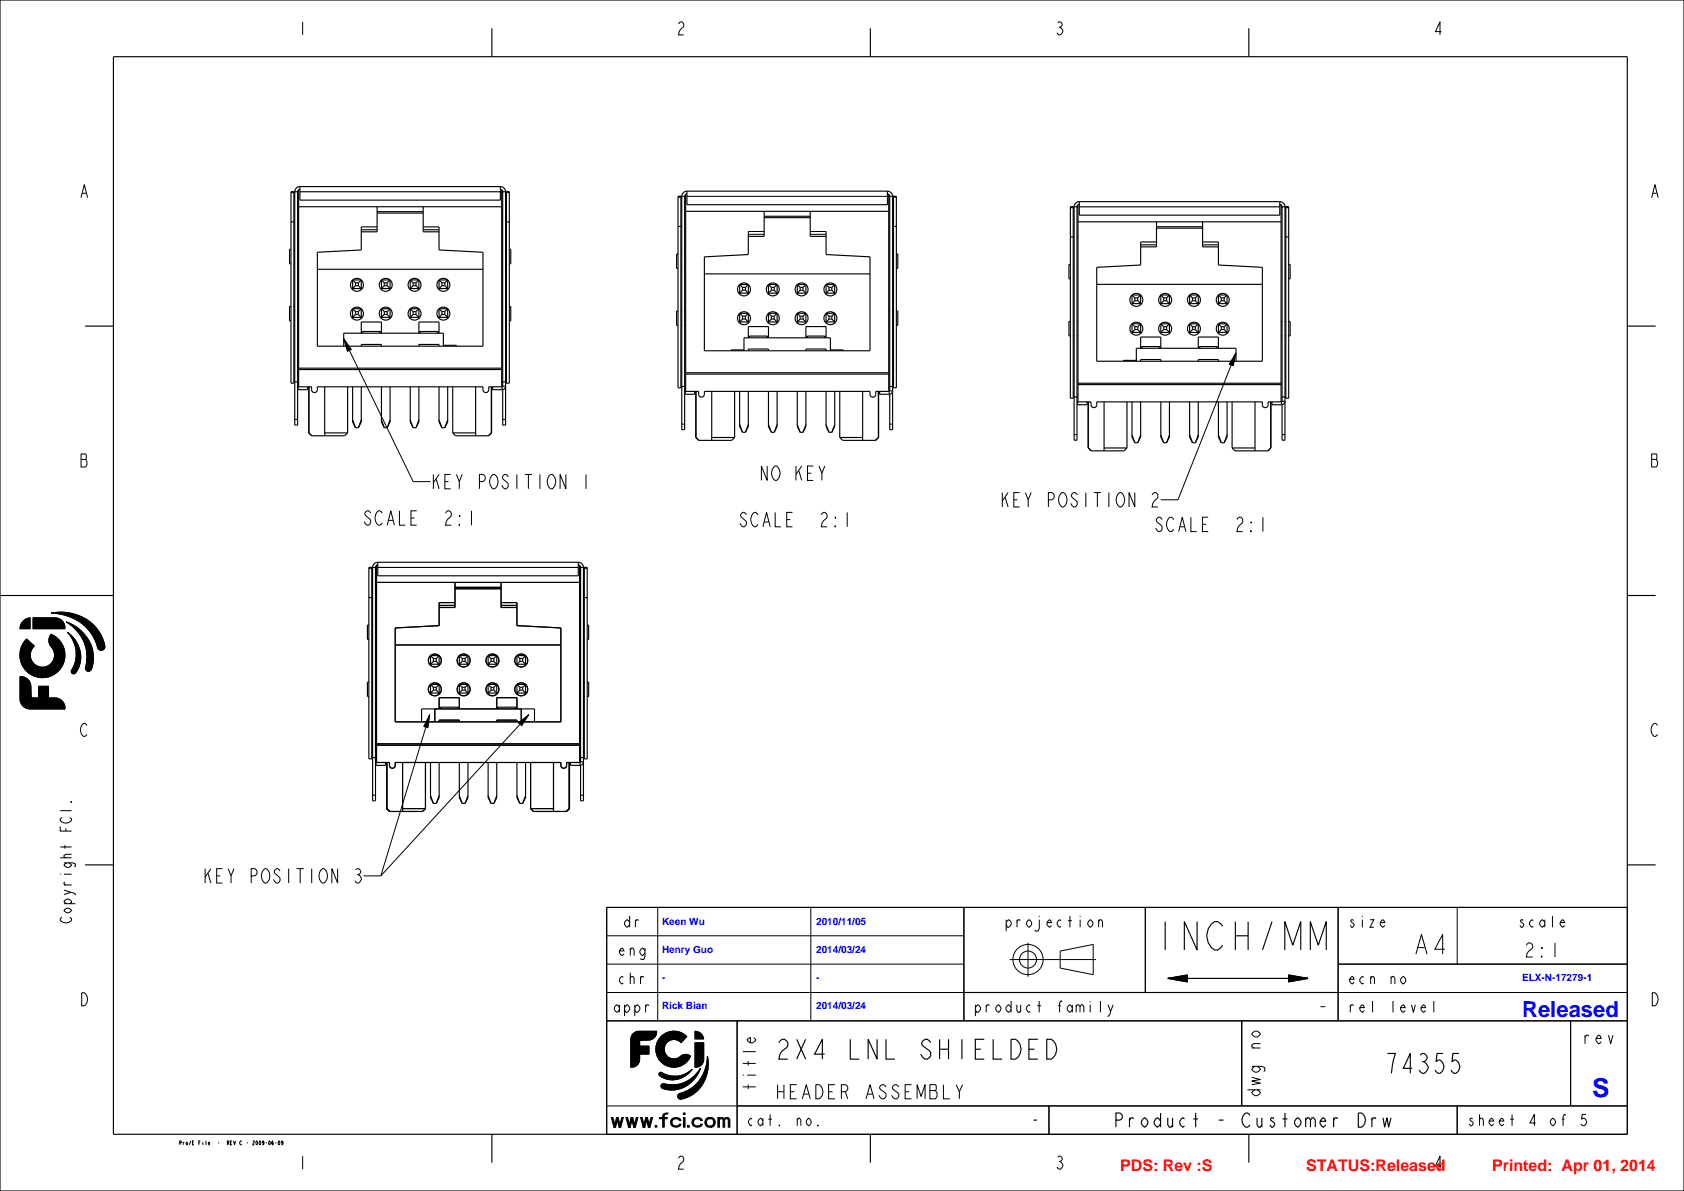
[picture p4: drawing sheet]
<svg xmlns="http://www.w3.org/2000/svg" width="297mm" height="210mm" viewBox="0 0 297 210" stroke-linecap="round" stroke-linejoin="round" font-family="sans-serif">
<defs><g id="words">
<text font-size="4.6" fill="#00f" x="280.8" y="193.4">S</text>
<text font-size="3.9" fill="#00f" x="268.5" y="179.3">Released</text>
<g font-size="2.8" fill="#f00">
<text x="197.6" y="206.5">PDS: Rev :S</text>
<text x="230.4" y="206.5">STATUS:Released</text>
<text x="263.2" y="206.5">Printed: Apr 01, 2014</text>
</g>
<g font-size="1.8" fill="#00f">
<text x="116.8" y="163.1">Keen Wu</text>
<text x="143.9" y="163.1">2010/11/05</text>
<text x="116.8" y="173">-</text>
<text x="116.8" y="168">Henry Guo</text>
<text x="143.9" y="173">-</text>
<text x="143.9" y="168">2014/03/24</text>
<text x="268.5" y="173">ELX-N-17279-1</text>
<text x="116.8" y="177.9">Rick Bian</text>
<text x="143.9" y="177.9">2014/03/24</text>
</g>
</g></defs>
<g fill="none" stroke="#000" stroke-width=".18">
<path d="M53.4 3.9v2.3M119.7 4.2l.3-.3h.2l.4 .3a.89 .89 0 0 1-.6 1l-.3 1h.9M186.5 4l.3-.1a.53 .53 0 0 1 .5 .5l-.3 .4a.69 .69 0 0 1 .4 .8 .69 .69 0 0 1-.6 .6l-.4-.4M186.8 4.8h.2M254.2 5.6h-1l.8-1.7v2.3M14.3 34.8l.6-2.3 .5 2.3M14.5 34.1h.7M119.6 34.6h.5M120.2 34.6h.5M121.2 34.6h35.3M156.9 34.6h.5M157.6 34.6h.5"/>
<path d="M291.3 34.8l.6-2.3 .5 2.3M291.5 34.1h.7M132 41.3h2.8M132 40.8h2.8M142.9 41.3h2.8M142.9 40.8h2.8M120.2 74.8h.5M120.9 69v.5M156.8 69v.5M156.9 74.8h.5M156.9 68.9h.5M14.3 80h.8l.1 .2-.1 .8 .2 .4v.6l-.2 .3h-.8z"/>
<path d="M14.3 81h.8M291.3 80h.8l.1 .2-.1 .8 .2 .4v.6l-.2 .3h-.8zM291.3 81h.8M3.5 119.3a1.77 1.77 0 0 1 1.6 .7l.2 5a1.76 1.76 0 0 1-1.8-1.8zM3.5 119.3a1.76 1.76 0 0 1 1.9 1.8v2h1.4v-2.1h1.8v2.1a2.42 2.42 0 0 1 2.6 .8l.3 1.1h-6.2a1.76 1.76 0 0 1-1.8-1.8zM4 109.6l.8-.6 .5-.1v2h-1.8l.1-.5zM4.1 109.5l.6-.4 .6-.2v2h-1.8a1.91 1.91 0 0 1 .6-1.4zM4.7 112.7l1.3 1.2-.3 .5-.3 .8-.2 3.6a4 4 0 0 1-.5-6.1zM4.7 112.7l1.3 1.2a2.14 2.14 0 0 0-.1 3.1 2.14 2.14 0 0 0 3 .1 2.14 2.14 0 0 0 .2-3 1.66 1.66 0 0 1-.1-2.3 4 4 0 0 1 1.9 5.7 4 4 0 0 1-5.9 1.1 4 4 0 0 1-.3-5.9zM5.3 115.6v3.2M5.3 115.6l-.1 3.2zM5.4 115.9l.3 .8 .5 2.6-1-.5z"/>
<path d="M5.7 116.7l.7 .6 .4 2.1-.6-.1zM5.8 108.9h3.9a1.75 1.75 0 0 1 1.8 2h-5.7zM6.4 117.3l.5 .3 .5 1.9-.6-.1zM6.9 117.6l.6 .1 .4 1.8h-.5zM7.5 117.7l.6-.1 .4 1.7-.6 .2zM8.1 117.6l.6-.3 .4 1.9-.6 .1zM8.7 117.3l.4-.4 .5 2-.5 .3zM9 108.1a8.2 8.2 0 0 1 8.6 3.5l.3 3.1-.5-.2a8.4 8.4 0 0 0-8.4-6.4zM9 108.1a7.9 7.9 0 0 1 9.5 5.8 .65 .65 0 0 1-.5 .8 .65 .65 0 0 1-.8-.5 8.3 8.3 0 0 0-8.2-6.1zM9 111.8a4 4 0 0 1 .6 7.1v-3.1a3.7 3.7 0 0 0-.9-2.3 1.66 1.66 0 0 1 .3-1.7zM9.6 115.8v3.1l-.5-2zM11.7 109.7a7.2 7.2 0 0 1 3.7 2.8l-.1 3a7.3 7.3 0 0 0-3.6-5.8z"/>
<path d="M11.7 109.7a6.9 6.9 0 0 1 4.6 7.5l-.2 .8a.55 .55 0 0 1-.7 .3 .55 .55 0 0 1-.3-.6 7.1 7.1 0 0 0-3.4-8zM11.9 111.5a5.4 5.4 0 0 1 1.8 2.2l.2 3.9-.4 .7v-3.3a5.8 5.8 0 0 0-1.6-3.5zM11.9 111.5a5 5 0 0 1 1.2 7.3 .42 .42 0 0 1-.4-.1 .42 .42 0 0 1-.1-.5 5.5 5.5 0 0 0-.7-6.7zM13.4 116.3l.1 2-.2 .4a.42 .42 0 0 1-.6 0 .42 .42 0 0 1-.1-.5l.6-1.1zM13.5 115v3.3l-.1-2zM13.7 113.7a4.8 4.8 0 0 1 .2 3.9zM15.3 116.1l.1 2.2-.3-.2v-.3zM15.4 112.5a5.6 5.6 0 0 1 .6 5.7l-.6 .1zM17.6 111.6l.6 1.2 .3 1.1-.1 .5-.5 .3zM5.1 120l.3 .5v2.6l6.1 1.9h-6.2zM5.4 120.5v2.6zM6.8 121h1.8v2.1l2.9 1.9-6.1-1.9h1.4z"/>
<path d="M8.6 123.1h1.1a1.77 1.77 0 0 1 1.8 1.9zM15.3 127.9l-.3-.4a1.2 1.2 0 0 0-.6 2l.4 .3h.2l.3-.3M75.8 126l-.3 2.3-.8-.2zM75.8 126l-8.6 28.4M91.4 127.4l1.9-1.4-1.3 2zM93.3 126l-26.1 28.4M292.3 127.9l-.3-.4a1.2 1.2 0 0 0-.6 2l.4 .3h.2l.3-.3M10.6 145.7v.8h2M10.6 154.1h.2M10.6 151.2h2M10.6 149.3h2M10.6 142.9h2"/>
<path d="M11 144.1l-.4 .3a1.06 1.06 0 0 0 1 .7 1.06 1.06 0 0 0 1-.7l-.3-.3M11.3 157.7l1.2-.4 .5 .1 .3 .2v.2M11.3 152.1l1.8 .1 .2 .1v.4l-.2 .1M11.3 159.3h2M11.3 156.9l1.2 .4M11.3 156h1.3M11.3 154.1h1.3M11.5 155.5l-.2 .1v.2l.3 .2M11.5 149v.6M11.6 146v.5M11.8 159.3l-.5-.4a.7 .7 0 0 1 .7-.4 .7 .7 0 0 1 .6 .6l-.5 .2M11.8 152.1l-.5 .4a.74 .74 0 0 0 .7 .5 .74 .74 0 0 0 .6-.5l-.5-.4"/>
<path d="M12.5 141.4l.1-.1zM12.6 150.6h-1l-.3 .2 .2 .4h.1M36.2 153.2v2.5M36.7 154l.5 1.7M37.2 153.2l-1 1.4M38.2 154.4h.6M39.2 153.2h-1v2.5h1M40.2 153.2l.6 1.2v1.3M41.3 153.2l-.5 1.2M44.3 154.4h.6l.4-.4v-.4l-.4-.4h-.6v2.5M46.5 153.4l.2-.2a.84 .84 0 0 1 .8 .6 1.58 1.58 0 0 1-.5 1.9 .84 .84 0 0 1-.8-.6 1.66 1.66 0 0 1 .3-1.7zM49.4 153.6l-.4-.4a.58 .58 0 0 0-.6 .6l.4 .4a.89 .89 0 0 1 .5 1.3l-.3 .2a.84 .84 0 0 1-.8-.6"/>
<path d="M50.9 153.2v2.5M52.3 153.2h1.3M52.9 153.2v2.5M55 153.2v2.5M56.6 153.4l.3-.2a.84 .84 0 0 1 .7 .6 1.58 1.58 0 0 1-.5 1.9 .84 .84 0 0 1-.7-.6 1.66 1.66 0 0 1 .2-1.7zM59.5 153.2v2.5l-1-2.5v2.5M62.7 153.4l.3-.2a.58 .58 0 0 1 .6 .6l-.4 .4a.76 .76 0 0 1 .5 .9 .76 .76 0 0 1-.7 .6l-.4-.4M63 154.2h.2M64.1 154.4h3.1M11 161.7l-.4 .3a1.06 1.06 0 0 0 1 .7 1.06 1.06 0 0 0 1-.7l-.3-.3M11.5 160.3a.72 .72 0 0 1 1.1 .2 .74 .74 0 0 1-.6 .5 .74 .74 0 0 1-.7-.5zM14.4 175a.79 .79 0 0 1 .9 .6 1.43 1.43 0 0 1-.4 1.7h-.5z"/>
<path d="M107 160h180v40h-180zM107 175h180M107 170h63M107 165h63M116 160v20M143 160v20M170 160v20M178.1 169.2h15.2M181.3 166.2v6M187 167.7l5.8-1.2v5.4l-5.8-1.2zM202 160v15M236 170h51"/>
<path d="M236 160v20M257 160v10M291.4 175a.79 .79 0 0 1 .9 .6 1.43 1.43 0 0 1-.4 1.7h-.5zM107 195h180M107 180h180M111.3 183.2l3.9-.1-.4 .2-2 .1-1.5 4.8zM111.5 182.4l.7-.5 .5-.1h3.1a1.4 1.4 0 0 1-1.4 1.6h-1.6v1.1h1.6v1.4h-1.6a1.82 1.82 0 0 1-.9 2.2l-.6 .1v-5zM111.6 182.3l.4-.3 .5-.2h3.3l-.1 .7-.5 .6-3.9 .1 .1-.5zM112.8 183.4l2-.1zM112.8 183.4v1.1h1.6v1.4h-1.6l-1.5 2.3zM112.8 185.9v.9a1.41 1.41 0 0 1-1.5 1.4zM115.7 184.9l1.5-.3-.1 .4-1.4 .4z"/>
<path d="M115.7 185.4l1.4-.4 .1 .5-1.4 .3zM115.7 184.4l1.7-.3-.2 .5-1.5 .3zM115.8 185.8l1.4-.3 .2 .5-1.5 .3zM115.8 184l2.1-.4-.5 .5-1.7 .3zM115.9 186.3l1.5-.3 .4 .3-1.7 .4zM116.1 186.7h2.6a2.99 2.99 0 0 0 1.8-.7l.7-.1 .6 .3a3.2 3.2 0 0 1-5.7 .5zM116.1 186.7l1.7-.4 .9 .4zM116.3 183.2l2.3 .1-.7 .3-2.1 .4zM116.3 183.2l2.5 .1zM116.3 183.2h2.5M116.3 189.2l.3-.1a4.4 4.4 0 0 0 5.5-.6 4 4 0 0 1-5.9 1zM116.3 189.2l.3-.1 1.6 .6-1.6 .1-.4-.2z"/>
<path d="M116.5 182.9a3.2 3.2 0 0 1 4.6-.1l-1 1.1a1.72 1.72 0 0 0-2.4-.2 1.72 1.72 0 0 0-.1 2.5 1.72 1.72 0 0 0 2.4 .1 1.33 1.33 0 0 1 1.8-.1 3.2 3.2 0 0 1-4.6 1.5 3.2 3.2 0 0 1-.7-4.8zM116.5 182.8a3.2 3.2 0 0 1 4.6 0l-1 1.1-.3-.4-.7-.2-2.8-.1zM116.6 189.8l3.3-.1 1.3-.5 .9-.7a4.3 4.3 0 0 1-1.8 1.5l-3.1 .1zM116.6 189.8h2.6zM116.6 191.3h4.6a4.3 4.3 0 0 1-4.6 .4zM116.7 191.2l.3-.1 1.4 .2h-1.8zM116.7 191.2l.2-.1a5.8 5.8 0 0 0 6.6-2.7 5.2 5.2 0 0 1-6.8 3.4l-.1-.4zM117.2 190.1l3.1-.1a3.8 3.8 0 0 1-3.1 .1zM118.8 191.3a5.8 5.8 0 0 0 4.7-2.9 5.8 5.8 0 0 1-2.3 2.9zM119.5 193.3l2.4-.2-1.8 .7-.4-.1zM122.6 181.8l.6 .2 .4 .3 .5 .9h-1.5zM122.6 183.9h1.5v2.9a1.4 1.4 0 0 1-1.5 1.4z"/>
<path d="M122.6 181.8a1.53 1.53 0 0 1 1.5 1.4h-1.5zM124.8 186.2a6.6 6.6 0 0 1-2.9 6.9l-2.4 .2 .1-.3a7 7 0 0 0 4.6-4.1 7.2 7.2 0 0 0 .6-2.7zM124.8 186.2a6.4 6.4 0 0 1-4.7 7.6 .52 .52 0 0 1-.6-.4 .52 .52 0 0 1 .4-.6 6.7 6.7 0 0 0 4.9-6.6zM130 180v20M185 195v5M219 180v15M257 195v5M277 180v15M31.7 201.5l.3-.1-.1-.2h-.2v.7M32.3 201.4v.5M32.5 201.5l-.1-.1-.1 .1M33.6 201.2l-.2 .7"/>
<path d="M33.9 201.5h.2M34.2 201.2h-.3v.7h.3M35.1 201.5h.1M35.3 201.2h-.2v.7M35.8 201.2h.1M35.8 201.4v.5M36.3 201.2v.7M36.7 201.6h.3l-.1-.2-.2 .3 .2 .2 .1-.2M38.5 201.5h.2M40.1 201.5l.3-.1-.1-.2h-.2v.7M40.3 201.5l.1 .4M40.7 201.5h.1"/>
<path d="M40.9 201.2h-.2v.7h.2M41.2 201.2l.2 .7 .1-.7M42.6 201.3l-.1-.1a.33 .33 0 0 0-.2 .3 .33 .33 0 0 0 .3 .3v-.1M43.5 201.5h.2M44.6 201.3l.1-.1 .2 .1-.3 .6h.3M45.2 201.2h.2v.2l-.1 .5-.2-.3zM45.8 201.2l.2 .2-.2 .5-.1-.3zM46.5 201.4l-.1 .2-.1-.1v-.3l.2 .1v.3l-.1 .3-.1-.2M46.9 201.5h.2M47.5 201.2h.1l.1 .2-.2 .5-.1-.3zM48.2 201.3l-.1-.1-.2 .2 .1 .3 .2 .1v-.3h-.1l-.2 .1M48.5 201.5h.2"/>
<path d="M49.1 201.2h.2v.2l-.1 .5-.1-.3zM49.9 201.4l-.1 .2-.1-.1v-.3l.2 .1v.3l-.1 .3-.1-.2M53.4 203.9v2.3M119.7 204.2l.3-.3h.2l.4 .3a.89 .89 0 0 1-.6 1l-.3 1h.9M186.5 204l.3-.1a.53 .53 0 0 1 .5 .5l-.3 .4a.69 .69 0 0 1 .4 .8 .69 .69 0 0 1-.6 .6l-.4-.4M186.8 204.8h.2M254.2 205.6h-1l.8-1.7v2.3"/>
<circle cx="181.3" cy="169.2" r="2.67"/>
<circle cx="181.3" cy="169.2" r="1.5"/>
<circle cx="32.9" cy="201.6" r=".18"/>
</g>
<g fill="none" stroke="#000" stroke-width=".2">
<path d="M0 0h297v210h-297zM20 10h267v190h-267zM86.8 5v5M153.5 5v5M220.2 5v5M51.3 33.8v33.8h.5v-33.8M51.3 39.1h.5M51.3 34h.5M51.3 33.8h.5M51.8 33.8h-.5M52 33.8h-.2M52.7 33.5l-.2 .3v41.2h-.5v-41.2"/>
<path d="M52.7 33.8h-.7M52.9 32.9a.91 .91 0 0 0-.9 .9M52.9 32.9v2.4h35.4v-2.4M52.9 33.8h35.4M52.9 32.9h35.4M88.3 32.9a.91 .91 0 0 1 .9 .9M88.5 33.8h.7M88.5 33.5l.2 .3v34.3M89.2 33.8v41.2h-.5v-6.3M89.2 33.8h.1M89.3 33.8v33.8h.5v-33.8M89.3 39.1h.5"/>
<path d="M89.3 34h.5M89.3 33.8h.5M119.6 34.6h.5v33.8h-.5zM119.6 39.9h.5M119.6 34.8h.5M120.2 34.6h-.1M120.2 34.6v41.2h.5v-41.2M120.7 34.6h.2M120.9 34.3l-.2 .3M120.9 37.3h35.8M121.2 33.7a.91 .91 0 0 0-1 .9M121.2 34.2h-.3v34.8"/>
<path d="M121.2 33.7v2.4h35.3v-2.4M121.2 33.7h35.3M134.8 37.3v4.4h-2.8M134.8 38.4h8.1M134.8 38.1h8.1M142.9 37.3v4.4h2.8M156.5 33.7a.91 .91 0 0 1 .9 .9M156.5 34.2h.2v34.8M156.7 34.6h.2M156.7 34.3l.2 .3M156.9 34.6v34.3l-.1 .1h-2.3v.5a.51 .51 0 0 1-.6 .5 .51 .51 0 0 1-.5-.5v-.5h-29.2v.5a.51 .51 0 0 1-.5 .5 .51 .51 0 0 1-.5-.5v-.5h-2.3l-.2-.1M157.4 34.6v41.2h-.5v-6.3"/>
<path d="M157.4 34.6h.2M157.6 39.9h.5M157.6 34.8h.5M157.6 34.6h.5v33.8h-.5zM188.8 36.5v33.7h.5v-33.7M188.8 36.6h.5M188.8 36.5h.5M189.3 36.5h-.5M189.4 36.5h-.1M190.1 36.1l-.2 .4v41.1h-.5v-41.1M190.1 36.5h-.7M190.4 35.6a.91 .91 0 0 0-1 .9"/>
<path d="M190.4 35.6v2.3h35.3v-2.3M190.4 36.5h35.3M190.4 35.6h35.3M225.7 35.6a.91 .91 0 0 1 .9 .9M225.9 36.5h.7M225.9 36.1l.2 .4v34.3M226.6 36.5v41.1h-.5v-6.2M226.6 36.5h.2M226.8 36.5v33.7h.5v-33.7M226.8 36.6h.5M226.8 36.5h.5M15 57.5h5"/>
<path d="M51.3 44h-.2v2.5h.2M51.3 54h-.2v2.6h.2M51.8 56.6h.2M51.8 54h.2M51.8 46.5h.2M51.8 44h.2M62.2 49.4v1.7M62.2 54.4v1.8M62.2 54.4l.5 .5M62.2 49.4l.5 .5M62.2 54.4h1.5M62.2 49.4h1.5"/>
<path d="M62.7 49.9v.5M62.7 54.9v.6M62.7 50.4l-.5 .5h1.5l-.5-.5M62.7 55.5l-.5 .5h1.5l-.5-.5M62.7 55.5h.5M62.7 54.9h.5M62.7 50.4h.5M62.7 49.9h.5M63.2 49.9v.5M63.2 54.9v.6M63.7 49.4l-.5 .5M63.7 49.4v1.7"/>
<path d="M63.7 54.4v1.8M63.7 54.4l-.5 .5M63.7 58.5h.3M64 58.8v-.4h3v.4M67 58.5h.3M67.3 49.4v1.7M67.3 54.4v1.8M67.3 54.4l.5 .5M67.3 54.4h1.5M67.3 49.4l.5 .5M67.3 49.4h1.5M67.8 50.4l-.5 .5h1.5l-.5-.5"/>
<path d="M67.8 49.9v.5M67.8 54.9v.6M67.8 55.5l-.5 .5h1.5l-.5-.5M67.8 55.5h.5M67.8 54.9h.5M67.8 50.4h.5M67.8 49.9h.5M68.3 49.9v.5M68.3 54.9v.6M68.8 49.4l-.5 .5M68.8 49.4v1.7M68.8 54.4v1.8"/>
<path d="M68.8 54.4l-.5 .5M72.4 49.4v1.7M72.4 54.4v1.8M72.4 54.4h1.5M72.4 54.4l.5 .5M72.4 49.4h1.5M72.4 49.4l.5 .5M72.9 50.4l-.5 .5h1.5l-.5-.5M72.9 55.5l-.5 .5h1.5l-.5-.5M72.9 55.5h.5M72.9 54.9h.5M72.9 49.9v.5"/>
<path d="M72.9 54.9v.6M72.9 50.4h.5M72.9 49.9h.5M73.4 49.9v.5M73.4 54.9v.6M73.9 58.5h.2M73.9 49.4l-.5 .5M73.9 54.4l-.5 .5M73.9 49.4v1.7M73.9 54.4v1.8M74.1 58.8v-.4h3.1v.4M77.2 58.5h.2"/>
<path d="M77.4 54.4h1.6M77.4 49.4h1.6M77.4 54.4l.5 .5M77.4 49.4v1.7M77.4 54.4v1.8M77.4 49.4l.5 .5M77.9 55.5l-.5 .5h1.6l-.6-.5M77.9 55.5h.5M77.9 54.9h.5M77.9 50.4l-.5 .5h1.6l-.6-.5M77.9 50.4h.5M77.9 49.9h.5"/>
<path d="M77.9 49.9v.5M77.9 54.9v.6M78.4 49.9v.5M78.4 54.9v.6M79 49.4l-.6 .5M79 54.4l-.6 .5M79 49.4v1.7M79 54.4v1.8M89.2 56.6h.1M89.2 54h.1M89.2 46.5h.1M89.2 44h.1"/>
<path d="M89.8 54h.3v2.6h-.3M89.8 44h.3v2.5h-.3M119.6 44.8h-.3v2.5h.3M119.6 54.8h-.3v2.6h.3M120.1 57.4h.1M120.1 54.8h.1M120.1 47.3h.1M120.1 44.8h.1M124.2 48.3h29.2M130.5 55.3a1.14 1.14 0 0 0-.1 1.6 1.14 1.14 0 0 0 1.6 0 1.14 1.14 0 0 0 0-1.6M130.5 50.2a1.14 1.14 0 0 0-.1 1.6 1.14 1.14 0 0 0 1.6 0 1.14 1.14 0 0 0 0-1.6M130.5 50.2v1.7"/>
<path d="M130.5 55.2v1.8M130.5 55.2l.5 .6M130.5 50.2l.5 .5M130.5 55.2h1.5M130.5 50.2h1.5M130.5 55.2a1.14 1.14 0 0 1 1.5 0M130.5 50.2a1.14 1.14 0 0 1 1.5 0M131 50.7v.5M131 55.8v.5M131 51.2l-.5 .5h1.5l-.5-.5M131 56.3l-.5 .5h1.5l-.5-.5M131 56.3h.5"/>
<path d="M131 55.8h.5M131 51.2h.5M131 50.7h.5M131.5 50.7v.5M131.5 55.8v.5M132 40.8v4.1l-7.8 .4v16.5h29.2v-16.5l-7.7-.4v-4.1M132 50.2l-.5 .5M132 50.2v1.7M132 55.2v1.8M132 59.6v-2h3.5v2M132 55.2l-.5 .6M132 59.3h.2"/>
<path d="M132.2 59.6v-.3h3.1v.3M135.3 59.3h.2M135.5 55.3a1.14 1.14 0 0 0 0 1.6 1.14 1.14 0 0 0 1.6 0 1.14 1.14 0 0 0 0-1.6M135.5 50.2a1.14 1.14 0 0 0 0 1.6 1.14 1.14 0 0 0 1.6 0 1.14 1.14 0 0 0 0-1.6M135.5 50.2v1.7M135.5 55.2v1.8M135.5 55.2l.5 .6M135.5 55.2h1.6M135.5 50.2l.5 .5M135.5 50.2h1.6M135.5 55.2a1.14 1.14 0 0 1 1.5 0M135.5 50.2a1.14 1.14 0 0 1 1.5 0"/>
<path d="M136 51.2l-.5 .5h1.6l-.6-.5M136 50.7v.5M136 55.8v.5M136 56.3l-.5 .5h1.6l-.6-.5M136 56.3h.5M136 55.8h.5M136 51.2h.5M136 50.7h.5M136.5 50.7v.5M136.5 55.8v.5M137.1 50.2l-.6 .5M137.1 50.2v1.7"/>
<path d="M137.1 55.2v1.8M137.1 55.2l-.6 .6M140.6 55.3a1.14 1.14 0 0 0 0 1.6 1.14 1.14 0 0 0 1.6 0 1.14 1.14 0 0 0-.1-1.6M140.6 50.2a1.14 1.14 0 0 0 0 1.6 1.14 1.14 0 0 0 1.6 0 1.14 1.14 0 0 0-.1-1.6M140.6 50.2v1.7M140.6 55.2v1.8M140.6 55.2h1.5M140.6 55.2l.5 .6M140.6 50.2h1.5M140.6 50.2l.5 .5M140.6 55.2a1.14 1.14 0 0 1 1.5 0M140.6 50.2a1.14 1.14 0 0 1 1.5 0"/>
<path d="M141.1 51.2l-.5 .5h1.5l-.5-.5M141.1 56.3l-.5 .5h1.5l-.5-.5M141.1 56.3h.5M141.1 55.8h.5M141.1 50.7v.5M141.1 55.8v.5M141.1 51.2h.5M141.1 50.7h.5M141.6 50.7v.5M141.6 55.8v.5M142.1 59.3h.3M142.1 59.6v-2h3.6v2"/>
<path d="M142.1 50.2l-.5 .5M142.1 55.2l-.5 .6M142.1 50.2v1.7M142.1 55.2v1.8M142.4 59.6v-.3h3v.3M145.4 59.3h.3M145.7 55.3a1.14 1.14 0 0 0-.1 1.6 1.14 1.14 0 0 0 1.7 0 1.14 1.14 0 0 0-.1-1.6M145.7 50.2a1.14 1.14 0 0 0-.1 1.6 1.14 1.14 0 0 0 1.7 0 1.14 1.14 0 0 0-.1-1.6M145.7 55.2h1.5M145.7 50.2h1.5M145.7 55.2l.5 .6M145.7 50.2v1.7"/>
<path d="M145.7 55.2v1.8M145.7 50.2l.5 .5M145.7 55.2a1.14 1.14 0 0 1 1.5 0M145.7 50.2a1.14 1.14 0 0 1 1.5 0M146.2 56.3l-.5 .5h1.5l-.5-.5M146.2 56.3h.5M146.2 55.8h.5M146.2 51.2l-.5 .5h1.5l-.5-.5M146.2 51.2h.5M146.2 50.7h.5M146.2 50.7v.5M146.2 55.8v.5"/>
<path d="M146.7 50.7v.5M146.7 55.8v.5M147.2 50.2l-.5 .5M147.2 55.2l-.5 .6M147.2 50.2v1.7M147.2 55.2v1.8M157.4 57.4h.2M157.4 54.8h.2M157.4 47.3h.2M157.4 44.8h.2M158.1 54.8h.2v2.6h-.2M158.1 44.8h.2v2.5h-.2"/>
<path d="M188.8 46.6h-.3v2.6h.3M188.8 56.7h-.3v2.5h.3M188.8 41.8h.5M189.3 59.2h.1M189.3 56.7h.1M189.3 49.2h.1M189.3 46.6h.1M199.6 52v1.7M199.6 57.1v1.7M199.6 57.1l.6 .5M199.6 52l.6 .5M199.6 57.1h1.6"/>
<path d="M199.6 52h1.6M200.2 57.6h.5M200.2 52.5v.5M200.2 57.6v.5M200.2 53l-.6 .5h1.6l-.5-.5M200.2 58.1l-.6 .5h1.6l-.5-.5M200.2 58.1h.5M200.2 53h.5M200.2 52.5h.5M200.7 52.5v.5M200.7 57.6v.5M201.2 52l-.5 .5"/>
<path d="M201.2 52v1.7M201.2 57.1v1.7M201.2 57.1l-.5 .5M204.7 52v1.7M204.7 57.1v1.7M204.7 57.1l.5 .5M204.7 57.1h1.6M204.7 52l.5 .5M204.7 52h1.6M205.2 57.6h.5M205.2 53l-.5 .5h1.6l-.6-.5M205.2 52.5v.5"/>
<path d="M205.2 57.6v.5M205.2 58.1l-.5 .5h1.6l-.6-.5M205.2 58.1h.5M205.2 53h.5M205.2 52.5h.5M205.7 52.5v.5M205.7 57.6v.5M206.3 52l-.6 .5M206.3 52v1.7M206.3 57.1v1.7M206.3 57.1l-.6 .5M209.8 52v1.7"/>
<path d="M209.8 57.1v1.7M209.8 57.1h1.5M209.8 57.1l.5 .5M209.8 52h1.5M209.8 52l.5 .5M210.3 57.6h.5M210.3 53l-.5 .5h1.5l-.5-.5M210.3 58.1l-.5 .5h1.5l-.5-.5M210.3 58.1h.5M210.3 52.5v.5M210.3 57.6v.5M210.3 53h.5"/>
<path d="M210.3 52.5h.5M210.8 52.5v.5M210.8 57.6v.5M211.3 52l-.5 .5M211.3 57.1l-.5 .5M211.3 52v1.7M211.3 57.1v1.7M214.9 57.1h1.5M214.9 52h1.5M214.9 57.1l.5 .5M214.9 52v1.7M214.9 57.1v1.7"/>
<path d="M214.9 52l.5 .5M215.4 57.6h.5M215.4 58.1l-.5 .5h1.5l-.5-.5M215.4 58.1h.5M215.4 53l-.5 .5h1.5l-.5-.5M215.4 53h.5M215.4 52.5h.5M215.4 52.5v.5M215.4 57.6v.5M215.9 52.5v.5M215.9 57.6v.5M216.4 52l-.5 .5"/>
<path d="M216.4 57.1l-.5 .5M216.4 52v1.7M216.4 57.1v1.7M226.6 59.2h.2M226.6 56.7h.2M226.6 49.2h.2M226.6 46.6h.2M226.8 41.8h.5M227.3 56.7h.2v2.5h-.2M227.3 46.6h.2v2.6h-.2M287 57.5h5M52 74h.5"/>
<path d="M52.5 68.7h.1M52.5 68.1l.1 .1M52.6 68.2v.5M52.6 68.2h.1M52.7 67.3h-.9M54.3 68.2v.5h-1.7M62.2 74.4h.1M62.2 74.4l.5 1M62.2 74l.5 1.4M62.2 68.2v6.2M62.7 75.4h.5M63.6 74.4h.1"/>
<path d="M63.7 68.2v6.2M63.7 74l-.5 1.4M63.7 74.4l-.5 1M67.3 74.4h.1M67.3 74.4l.5 1M67.3 74l.5 1.4M67.3 68.2v6.2M67.8 75.4h.5M68.7 74.4h.1M68.8 68.2v6.2M68.8 74l-.5 1.4M68.8 74.4l-.5 1"/>
<path d="M72.4 74.4h.1M72.4 74.4l.5 1M72.4 74l.5 1.4M72.4 68.2v6.2M72.9 75.4h.5M73.7 74.4h.2M73.9 68.2v6.2M73.9 74l-.5 1.4M73.9 74.4l-.5 1M77.4 74.4h.2M77.4 74.4l.5 1M77.4 74l.5 1.4"/>
<path d="M77.4 68.2v6.2M77.9 75.4h.5M78.2 60.9h2.3v.1M78.8 74.4h.2M79 68.2v6.2M79 74l-.6 1.4M79 74.4l-.6 1M86.9 68.2v.5h1.7M88.5 67.3h.8M88.5 68.2h.1M88.6 68.2v.5M88.7 68.1h.5a.61 .61 0 0 1-.6 .6"/>
<path d="M88.7 68.1l-.1 .1M88.7 74h.5M120.9 68.1l-.8 .1M120.9 66h35.8M120.9 65.7h35.8M122.5 69v.5h-1.8M122.7 77.1l.5 .5h5.9l.5-.5M122.7 77.1h.1M122.7 69v8.1M122.8 77.1l.5 .5M122.8 69v8.1M125.5 77.1h4.1"/>
<path d="M125.5 69v8.6M129.6 69v8.1M130.5 75.2h.1M130.5 75.2l.5 1M130.5 74.9l.5 1.3M130.5 69v6.2M131 76.2h.5M131.2 61.7h-2.3v.1M131.2 61.8v-2.2h15.3v2.2M131.8 75.2h.2M132 61.8v-.3h3.5v.3M132 69v6.2"/>
<path d="M132 74.9l-.5 1.3M132 75.2l-.5 1M135.5 75.2h.2M135.5 75.2l.5 1M135.5 74.9l.5 1.3M135.5 69v6.2M136 76.2h.5M136.9 75.2h.2M137.1 69v6.2M137.1 74.9l-.6 1.3M137.1 75.2l-.6 1M140.6 75.2h.1"/>
<path d="M140.6 75.2l.5 1M140.6 74.9l.5 1.3M140.6 69v6.2M141.1 76.2h.5M142 75.2h.1M142.1 61.8v-.3h3.6v.3M142.1 69v6.2M142.1 74.9l-.5 1.3M142.1 75.2l-.5 1M145.7 75.2h.1M145.7 75.2l.5 1M145.7 74.9l.5 1.3"/>
<path d="M145.7 69v6.2M146.2 76.2h.5M146.5 61.7h2.2v.1M147.1 75.2h.1M147.2 69v6.2M147.2 74.9l-.5 1.3M147.2 75.2l-.5 1M148.1 77.1l.5 .5h5.9l.5-.5M148.1 77.1h4M148.1 69v8.1M152.1 69v8.6M154.9 77.1l-.5 .5"/>
<path d="M154.9 77.1h.1M154.9 69v8.1M155 69v8.1M156.7 68.1l.9 .1M157.4 68.9a.61 .61 0 0 1-.6 .6h-1.7v-.5M189.4 76.6h.5M189.9 71.4h.1M189.9 70.8l.1 .1M189.9 70h-.6M189.9 70h.2M190 70.9v.5M190 70.9h.1"/>
<path d="M191.7 70.9v.5h-1.7M199.6 77.1h.2M199.6 77.1l.6 1M199.6 76.7l.6 1.4M199.6 70.9v6.2M200.2 78.1h.5M200.4 63.5h-2.3v.2M201 77.1h.2M201.2 70.9v6.2M201.2 61.2h.2M201.2 76.7l-.5 1.4M201.2 77.1l-.5 1"/>
<path d="M201.4 61.4v-.3h3.1v.3M204.5 61.2h.2M204.7 77.1h.2M204.7 77.1l.5 1M204.7 76.7l.5 1.4M204.7 70.9v6.2M205.2 78.1h.5M206.1 77.1h.2M206.3 70.9v6.2M206.3 76.7l-.6 1.4M206.3 77.1l-.6 1M209.8 77.1h.1"/>
<path d="M209.8 77.1l.5 1M209.8 76.7l.5 1.4M209.8 70.9v6.2M210.3 78.1h.5M211.2 77.1h.1M211.3 61.2h.3M211.3 70.9v6.2M211.3 76.7l-.5 1.4M211.3 77.1l-.5 1M211.6 61.4v-.3h3v.3M214.6 61.2h.3M214.9 77.1h.1"/>
<path d="M214.9 77.1l.5 1M214.9 76.7l.5 1.4M214.9 70.9v6.2M215.4 78.1h.5M216.3 77.1h.1M216.4 70.9v6.2M216.4 76.7l-.5 1.4M216.4 77.1l-.5 1M224.3 70.9v.5h1.7M225.9 70.9h.1M225.9 70h.2M226 70.9v.5"/>
<path d="M226.1 70.8h.5a.61 .61 0 0 1-.6 .6M226.1 70.8l-.1 .1M226.1 70h.7M226.1 76.6h.5M66.4 99.7l-.2 .4v41.1h-.5v-41.1M66.6 99.1a.91 .91 0 0 0-.9 1M66.6 99.6h-.2v34.8M66.6 99.1v2.4h35.4v-2.4M66.6 99.1h35.4M102 99.1a.91 .91 0 0 1 .9 1M102 99.6h.2v34.8M102.2 99.7l.2 .4v34.2"/>
<path d="M0 105h20M65.1 110.2h-.3v2.6h.3M65.1 100.1v33.7h.5v-33.7M65.1 105.4h.5M65.1 100.2h.5M65.1 100.1h.5M65.6 100l-.5 .1M65.6 112.8h.1M65.6 110.2h.1M65.7 100.1h-.1M65.7 100h-.1M66.4 102.7h35.8"/>
<path d="M66.4 100l-.7 .1M66.6 100.1h35.4M69.7 113.7h29.2M75.9 115.6a1.14 1.14 0 0 0 0 1.7 1.14 1.14 0 0 0 1.6 0 1.14 1.14 0 0 0 0-1.7M75.9 115.6v1.7M75.9 115.6l.5 .5M75.9 115.6h1.6M75.9 115.6a1.14 1.14 0 0 1 1.5 0M76.4 116.1v.5M76.4 116.6l-.5 .5h1.6l-.6-.5M76.4 116.6h.5M76.4 116.1h.5"/>
<path d="M76.9 116.1v.5M77.5 115.6l-.6 .5M77.5 115.6v1.7M77.5 106.8h2.7M80.2 106.3h-2.7v4l-7.8 .4v16.6h29.2v-16.6l-7.7-.4v-4h-2.8M80.2 102.7v4.4h-2.7M80.2 103.8h8.2M80.2 103.6h8.2M81 115.6a1.14 1.14 0 0 0-.1 1.7 1.14 1.14 0 0 0 1.7 0 1.14 1.14 0 0 0-.1-1.7M81 115.6v1.7M81 115.6l.5 .5M81 115.6h1.5"/>
<path d="M81 115.6a1.14 1.14 0 0 1 1.5 0M81.5 116.6l-.5 .5h1.5l-.5-.5M81.5 116.1v.5M81.5 116.6h.5M81.5 116.1h.5M82 116.1v.5M82.5 115.6l-.5 .5M82.5 115.6v1.7M86.1 115.6a1.14 1.14 0 0 0-.1 1.7 1.14 1.14 0 0 0 1.7 0 1.14 1.14 0 0 0-.1-1.7M86.1 115.6v1.7M86.1 115.6h1.5M86.1 115.6l.5 .5"/>
<path d="M86.1 115.6a1.14 1.14 0 0 1 1.5 0M86.6 116.6l-.5 .5h1.5l-.5-.5M86.6 116.1v.5M86.6 116.6h.5M86.6 116.1h.5M87.1 116.1v.5M87.6 115.6l-.5 .5M87.6 115.6v1.7M88.4 102.7v4.4h2.8M88.4 106.8h2.8M91.2 115.6a1.14 1.14 0 0 0-.1 1.7 1.14 1.14 0 0 0 1.7 0 1.14 1.14 0 0 0-.1-1.7M91.2 115.6h1.5"/>
<path d="M91.2 115.6v1.7M91.2 115.6l.5 .5M91.2 115.6a1.14 1.14 0 0 1 1.5 0M91.7 116.6l-.5 .5h1.5l-.5-.5M91.7 116.6h.5M91.7 116.1h.5M91.7 116.1v.5M92.2 116.1v.5M92.7 115.6l-.5 .5M92.7 115.6v1.7M102.2 100l.7 .1M102.9 100.1v41.1h-.5v-6.3"/>
<path d="M102.9 112.8h.2M102.9 110.2h.2M102.9 100h.2M102.9 100.1h.2M103.1 100.1v33.7h.5v-33.7M103.1 105.4h.5M103.1 100.2h.5M103.1 100.1h.5M103.1 100l.5 .1M103.6 110.2h.2v2.6h-.2M287 105h5M65.1 120.3h-.3v2.5h.3"/>
<path d="M65.6 122.8h.1M65.6 120.3h.1M66.2 134.9l.1 .1M66.2 134.3l.1 .1M66.3 134.4h2.4v.6a.51 .51 0 0 0 .5 .5 .51 .51 0 0 0 .5-.5v-.6h29.2v.6a.51 .51 0 0 0 .5 .5 .51 .51 0 0 0 .5-.5v-.6h2.4M66.3 134.4v.6M66.4 133.6h-.8M66.4 131.4h35.8M66.4 131.2h35.8M68 134.4v.6h-1.7M68.2 134.4v8.2M71 134.4v8.7"/>
<path d="M75 134.4v8.2M75.9 120.7a1.14 1.14 0 0 0 0 1.6 1.14 1.14 0 0 0 1.6 0 1.14 1.14 0 0 0 0-1.6M75.9 120.7v1.7M75.9 134.4v6.2M75.9 120.7l.5 .5M75.9 120.7h1.6M75.9 120.7a1.14 1.14 0 0 1 1.5 0M76.4 121.2v.5M76.4 121.7l-.5 .5h1.6l-.6-.5M76.4 121.7h.5M76.4 121.2h.5M76.7 127.3v-2.3h15.2v2.3"/>
<path d="M76.9 121.2v.5M77.5 120.7v1.7M77.5 125v-2h3.5v2M77.5 127.3v-.3h3.5v.3M77.5 134.4v6.2M77.5 120.7l-.6 .5M77.5 124.7h.2M77.7 125v-.3h3.1v.3M80.8 124.7h.2M81 120.7a1.14 1.14 0 0 0-.1 1.6 1.14 1.14 0 0 0 1.7 0 1.14 1.14 0 0 0-.1-1.6M81 120.7v1.7M81 134.4v6.2"/>
<path d="M81 120.7l.5 .5M81 120.7h1.5M81 120.7a1.14 1.14 0 0 1 1.5 0M81.5 121.2v.5M81.5 121.7l-.5 .5h1.5l-.5-.5M81.5 121.7h.5M81.5 121.2h.5M82 121.2v.5M82.5 120.7v1.7M82.5 134.4v6.2M82.5 120.7l-.5 .5M86.1 120.7a1.14 1.14 0 0 0-.1 1.6 1.14 1.14 0 0 0 1.7 0 1.14 1.14 0 0 0-.1-1.6"/>
<path d="M86.1 120.7v1.7M86.1 134.4v6.2M86.1 120.7h1.5M86.1 120.7l.5 .5M86.1 120.7a1.14 1.14 0 0 1 1.5 0M86.6 121.7l-.5 .5h1.5l-.5-.5M86.6 121.7h.5M86.6 121.2h.5M86.6 121.2v.5M87.1 121.2v.5M87.6 127.3v-.3h3.6v.3M87.6 124.7h.3"/>
<path d="M87.6 125v-2h3.6v2M87.6 120.7l-.5 .5M87.6 120.7v1.7M87.6 134.4v6.2M87.9 125v-.3h3v.3M90.9 124.7h.3M91.2 120.7a1.14 1.14 0 0 0-.1 1.6 1.14 1.14 0 0 0 1.7 0 1.14 1.14 0 0 0-.1-1.6M91.2 120.7h1.5M91.2 120.7l.5 .5M91.2 120.7v1.7M91.2 134.4v6.2M91.2 120.7a1.14 1.14 0 0 1 1.5 0"/>
<path d="M91.7 121.7l-.5 .5h1.5l-.5-.5M91.7 121.7h.5M91.7 121.2h.5M91.7 121.2v.5M92.2 121.2v.5M92.7 120.7l-.5 .5M92.7 120.7v1.7M92.7 134.4v6.2M93.6 134.4v8.2M97.6 134.4v8.7M100.4 134.4v8.2M100.6 134.4v.6h1.7"/>
<path d="M102.2 133.6h.9M102.3 134.4v.6M102.4 134.3h.5a.61 .61 0 0 1-.6 .7M102.4 134.3l-.1 .1M102.9 122.8h.2M102.9 120.3h.2M103.6 120.3h.2v2.5h-.2M15 152.5h5M65.7 140.2h.5M68.2 142.6l.5 .5h5.8l.5-.5M68.2 142.6h.1M68.2 142.6l.6 .5"/>
<path d="M71 142.6h4M75.9 140.6h.2M75.9 140.6l.5 1.1M75.9 140.3l.5 1.4M76.4 141.7h.5M77.3 140.6h.2M77.5 140.3l-.6 1.4M77.5 140.6l-.6 1.1M81 140.6h.1M81 140.6l.5 1.1M81 140.3l.5 1.4M81.5 141.7h.5"/>
<path d="M82.4 140.6h.1M82.5 140.3l-.5 1.4M82.5 140.6l-.5 1.1M86.1 140.6h.1M86.1 140.6l.5 1.1M86.1 140.3l.5 1.4M86.6 141.7h.5M87.5 140.6h.1M87.6 140.3l-.5 1.4M87.6 140.6l-.5 1.1M91.2 140.6h.1M91.2 140.6l.5 1.1"/>
<path d="M91.2 140.3l.5 1.4M91.7 141.7h.5M92.6 140.6h.1M92.7 140.3l-.5 1.4M92.7 140.6l-.5 1.1M93.6 142.6l.5 .5h5.8l.5-.5M93.6 142.6h4M100.4 142.6l-.5 .5M100.4 142.6h.1M102.4 140.2h.5M287 152.5h5M170 175h66"/>
<path d="M170 160v20M202 160v15M206 172.5l3.4-.6v.6zM206 172.5h3.4v.6zM206 172.5l3.4-.6v1.2zM206 172.5h24.7M227.3 171.9l3.4 .6h-3.4zM227.3 172.5h3.4l-3.4 .6zM227.3 171.9l3.4 .6-3.4 .6zM236 170h51M236 160v20M287 160h-180v40"/>
<path d="M107 180h180M130 195h157M130 180v20M185 195v5M219 180v15M257 195v5M277 180v15M86.8 200v5M153.5 200v5M220.2 200v5"/>
</g>
<g fill="#000">
<path d="M4.7 112.7l1.3 1.2-.3 .5-.3 .8-.2 3.6a4 4 0 0 1-.5-6.1zM4.1 109.5l.6-.4 .6-.2v2h-1.8a1.91 1.91 0 0 1 .6-1.4zM5.4 115.9l.3 .8 .5 2.6-1-.5zM5.7 116.7l.7 .6 .4 2.1-.6-.1zM6.4 117.3l.5 .3 .5 1.9-.6-.1zM6.9 117.6l.6 .1 .4 1.8h-.5zM7.5 117.7l.6-.1 .4 1.7-.6 .2zM8.1 117.6l.6-.3 .4 1.9-.6 .1zM9 111.8a4 4 0 0 1 .6 7.1v-3.1a3.7 3.7 0 0 0-.9-2.3 1.66 1.66 0 0 1 .3-1.7zM8.7 117.3l.4-.4 .5 2-.5 .3zM9 108.1a8.2 8.2 0 0 1 8.6 3.5l.3 3.1-.5-.2a8.4 8.4 0 0 0-8.4-6.4zM9.6 115.8v3.1l-.5-2z"/>
<path d="M5.8 108.9h3.9a1.75 1.75 0 0 1 1.8 2h-5.7zM11.7 109.7a7.2 7.2 0 0 1 3.7 2.8l-.1 3a7.3 7.3 0 0 0-3.6-5.8zM11.9 111.5a5.4 5.4 0 0 1 1.8 2.2l.2 3.9-.4 .7v-3.3a5.8 5.8 0 0 0-1.6-3.5zM13.4 116.3l.1 2-.2 .4a.42 .42 0 0 1-.6 0 .42 .42 0 0 1-.1-.5l.6-1.1zM13.5 115v3.3l-.1-2zM13.7 113.7a4.8 4.8 0 0 1 .2 3.9zM15.3 116.1l.1 2.2-.3-.2v-.3zM15.4 112.5a5.6 5.6 0 0 1 .6 5.7l-.6 .1zM17.6 111.6l.6 1.2 .3 1.1-.1 .5-.5 .3zM3.5 119.3a1.77 1.77 0 0 1 1.6 .7l.2 5a1.76 1.76 0 0 1-1.8-1.8zM5.1 120l.3 .5v2.6l6.1 1.9h-6.2zM5.4 120.5v2.6z"/>
<path d="M6.8 121h1.8v2.1l2.9 1.9-6.1-1.9h1.4zM8.6 123.1h1.1a1.77 1.77 0 0 1 1.8 1.9zM75.8 126l-.3 2.3-.8-.2zM91.4 127.4l1.9-1.4-1.3 2zM206 172.5l3.4-.6v.6zM206 172.5h3.4v.6zM227.3 171.9l3.4 .6h-3.4zM227.3 172.5h3.4l-3.4 .6zM112.8 185.9v.9a1.41 1.41 0 0 1-1.5 1.4zM111.6 182.3l.4-.3 .5-.2h3.3l-.1 .7-.5 .6-3.9 .1 .1-.5zM112.8 183.4v1.1h1.6v1.4h-1.6l-1.5 2.3zM112.8 183.4l2-.1z"/>
<path d="M111.3 183.2l3.9-.1-.4 .2-2 .1-1.5 4.8zM116.3 189.2l.3-.1 1.6 .6-1.6 .1-.4-.2zM116.7 191.2l.3-.1 1.4 .2h-1.8zM115.7 184.9l1.5-.3-.1 .4-1.4 .4zM115.7 185.4l1.4-.4 .1 .5-1.4 .3zM115.7 184.4l1.7-.3-.2 .5-1.5 .3zM115.8 185.8l1.4-.3 .2 .5-1.5 .3zM115.8 184l2.1-.4-.5 .5-1.7 .3zM115.9 186.3l1.5-.3 .4 .3-1.7 .4zM116.3 183.2l2.3 .1-.7 .3-2.1 .4zM116.1 186.7l1.7-.4 .9 .4zM116.6 191.3h4.6a4.3 4.3 0 0 1-4.6 .4z"/>
<path d="M116.6 189.8h2.6zM116.5 182.8a3.2 3.2 0 0 1 4.6 0l-1 1.1-.3-.4-.7-.2-2.8-.1zM117.2 190.1l3.1-.1a3.8 3.8 0 0 1-3.1 .1zM116.1 186.7h2.6a2.99 2.99 0 0 0 1.8-.7l.7-.1 .6 .3a3.2 3.2 0 0 1-5.7 .5zM119.5 193.3l2.4-.2-1.8 .7-.4-.1zM116.6 189.8l3.3-.1 1.3-.5 .9-.7a4.3 4.3 0 0 1-1.8 1.5l-3.1 .1zM122.6 183.9h1.5v2.9a1.4 1.4 0 0 1-1.5 1.4zM118.8 191.3a5.8 5.8 0 0 0 4.7-2.9 5.8 5.8 0 0 1-2.3 2.9zM122.6 181.8l.6 .2 .4 .3 .5 .9h-1.5zM124.8 186.2a6.6 6.6 0 0 1-2.9 6.9l-2.4 .2 .1-.3a7 7 0 0 0 4.6-4.1 7.2 7.2 0 0 0 .6-2.7z"/>
</g>
<!-- layer: 9_NOTES -->
<g fill="none" stroke="#000" stroke-width=".18">
<path d="M60.6 59.7l1.4 1.9-.7 .3zM60.6 59.7l12.3 25.2h3M218 62.2l-.5 2.3-.7-.3zM218 62.2l-10.2 25.9h-3.1M65.4 90.5l-.4-.4a.58 .58 0 0 0-.6 .6l.3 .4a.89 .89 0 0 1 .5 1.3l-.2 .2a.84 .84 0 0 1-.8-.6M67.4 90.5l-.4-.4a.84 .84 0 0 0-.7 .6 1.58 1.58 0 0 0 .5 1.9h.2l.4-.4M68.3 92.6l.6-2.5 .7 2.5M68.5 91.8h.8M70.4 90.1v2.5h1.1M72.5 91.3h.6M73.5 90.1h-1v2.5h1M76.4 83.7v2.5"/>
<path d="M76.9 84.5l.5 1.7M77.4 83.7l-1 1.4M78.5 84.9h.6M78.6 90.5l.4-.4h.2l.4 .4a.98 .98 0 0 1-.6 1l-.3 .5-.1 .6h1M79.5 83.7h-1v2.5h1M80.5 83.7l.5 1.2v1.3M81 92.4l.1 .2h-.1zM81 90.9h.1v.2zM81.5 83.7l-.5 1.2M83.1 90.1v2.5M84.6 84.9h.6l.4-.4v-.4l-.4-.4h-.6v2.5M86.7 83.9l.3-.2a.84 .84 0 0 1 .7 .6 1.58 1.58 0 0 1-.5 1.9 .84 .84 0 0 1-.7-.6 1.66 1.66 0 0 1 .2-1.7z"/>
<path d="M89.6 84.1l-.3-.4a.58 .58 0 0 0-.7 .6l.4 .4a.89 .89 0 0 1 .5 1.3l-.2 .2a.84 .84 0 0 1-.8-.6M91.2 83.7v2.5M92.6 83.7h1.2M93.2 83.7v2.5M95.2 83.7v2.5M96.9 83.9l.2-.2a.84 .84 0 0 1 .8 .6 1.58 1.58 0 0 1-.5 1.9 .84 .84 0 0 1-.8-.6 1.66 1.66 0 0 1 .3-1.7zM99.8 83.7v2.5l-1-2.5v2.5M103.4 83.7v2.5M131.6 90.8l-.3-.5a.58 .58 0 0 0-.7 .7l.4 .4a.89 .89 0 0 1 .5 1.3l-.2 .2a.84 .84 0 0 1-.8-.6M133.7 90.8l-.4-.5a.84 .84 0 0 0-.8 .7 1.58 1.58 0 0 0 .5 1.9h.3l.4-.4M134.6 92.9l.6-2.6 .6 2.6M134.8 92h.8"/>
<path d="M135.3 82.2v2.5l-1-2.5v2.5M136.4 82.4l.3-.2a.84 .84 0 0 1 .8 .6 1.58 1.58 0 0 1-.5 1.9 .84 .84 0 0 1-.8-.6 1.66 1.66 0 0 1 .2-1.7zM136.7 90.3v2.6h1M138.7 91.6h.7M139.8 90.3h-1.1v2.6h1.1M140.4 82.2v2.5M140.9 83l.5 1.7M141.4 82.2l-1 1.5M142.4 83.4h.6M143.4 82.2h-1v2.5h1M144.4 82.2l.6 1.2v1.3M144.8 90.8l.4-.5h.3l.4 .5a.98 .98 0 0 1-.7 1l-.2 .5-.2 .6h1.1"/>
<path d="M145.5 82.2l-.5 1.2M147.3 92.7l.1 .2h-.1zM147.3 91.2h.1v.2zM149.4 90.3v2.6M176.8 86.9v2.5M177.3 87.7l.5 1.7M177.8 86.9l-1 1.4M178.8 88.1h.6M179.8 86.9h-1v2.5h1M180.8 86.9l.5 1.2v1.3M181.9 86.9l-.6 1.2M184.9 88.1h.6l.4-.4v-.4l-.4-.4h-.6v2.5"/>
<path d="M187.1 87.1l.2-.2a.84 .84 0 0 1 .8 .6 1.58 1.58 0 0 1-.5 1.9 .84 .84 0 0 1-.8-.6 1.66 1.66 0 0 1 .3-1.7zM190 87.3l-.4-.4a.58 .58 0 0 0-.6 .6l.3 .4a.89 .89 0 0 1 .6 1.3l-.3 .2a.84 .84 0 0 1-.8-.6M191.5 86.9v2.5M192.9 86.9h1.3M193.5 86.9v2.5M195.6 86.9v2.5M197.2 87.1l.3-.2a.84 .84 0 0 1 .7 .6 1.58 1.58 0 0 1-.5 1.9 .84 .84 0 0 1-.7-.6 1.66 1.66 0 0 1 .2-1.7zM200.1 86.9v2.5l-1-2.5v2.5M203.2 87.3l.4-.4h.2l.4 .4a.98 .98 0 0 1-.6 1l-.3 .5-.1 .6h1M205 91.6l-.4-.4a.58 .58 0 0 0-.7 .6l.4 .5a.89 .89 0 0 1 .5 1.2l-.2 .2a.84 .84 0 0 1-.8-.6M207 91.6l-.4-.4a.84 .84 0 0 0-.8 .6 1.58 1.58 0 0 0 .6 1.9h.2l.4-.4M207.9 93.7l.6-2.5 .6 2.5"/>
<path d="M208.1 92.9h.8M210 91.2v2.5h1M212.1 92.5h.6M213.1 91.2h-1v2.5h1M218.2 91.6l.3-.4h.3l.4 .4a.98 .98 0 0 1-.7 1.1l-.2 .4-.1 .6h1M220.6 93.5l.1 .2h-.1zM220.6 92h.1v.3zM222.7 91.2v2.5"/>
</g>
<path d="M60.6 59.7l1.4 1.9-.7 .3zM218 62.2l-.5 2.3-.7-.3z" fill="#000"/>
<!-- layer: ALL_DETAILS -->
<g fill="none" stroke="#000" stroke-width=".18">
<path d="M109.3 177.7l-.5-.5-.5 .5v.3l.5 .5 .5-.5M109.3 167.7h.7l-.1-.4-.2-.1-.4 .5v.3l.4 .5 .3-.3M109.3 177.2v1.3M109.9 172.3l-.2-.1-.4 .5v.3l.2 .3 .2 .2 .2-.2M110.1 177.7l.5-.5 .5 .5a.69 .69 0 0 1-.7 .8l-.3-.5M110.1 177.2v2M111.1 162.7l-.5-.5-.5 .5v.3l.5 .5 .5-.5M111.1 161.5v2M111.2 172.5v-.2l.4-.1 .2 .3v1M111.2 167.5l.2-.3h.2l.2 .3v1M111.2 167.2v1.3M111.2 171.5v2"/>
<path d="M111.9 177.7l.5-.5 .5 .5a.69 .69 0 0 1-.7 .8l-.3-.5M111.9 177.2v2M112.1 162.2v1.3M112.6 162.3l-.1-.1h-.2l-.2 .3M113 172.2v1.3M113.5 172.3l-.1-.1h-.2l-.2 .3M113.8 167.7l-.5-.5-.4 .5v.3l.4 .5 .5-.5M113.8 167.2v1.5l-.2 .3-.1 .2h-.4l-.1-.2M113.9 177.2v1.3M114.4 177.3l-.1-.1h-.2l-.2 .3M117.9 176.5h.7l.1 .2-.1 .6 .3 .4v.5l-.3 .3h-.7zM117.9 171.5h.7l.1 .2-.1 .6 .3 .4v.5l-.3 .3h-.7z"/>
<path d="M117.9 166.5h.7l.1 .2-.1 .6 .3 .4v.5l-.3 .3h-.7zM117.9 177.3h.7M117.9 172.3h.7M117.9 167.3h.7M117.9 161.5h1.1M118.4 161.5v2M120 178.3l.1 .2h-.1zM120 173.3l.1 .2h-.1zM120 168.3l.1 .2h-.1zM120 163.3l.1 .2h-.1zM121.3 176.5h.7l.1 .2-.1 .6 .2 .4v.5l-.2 .3h-.7zM121.3 171.5h.7l.1 .2-.1 .6 .2 .4v.5l-.2 .3h-.7z"/>
<path d="M121.3 166.5h.7l.1 .2-.1 .6 .2 .4v.5l-.2 .3h-.7zM121.3 177.3h.7M121.3 172.3h.7M121.3 167.3h.7M121.4 161.5a1 1 0 0 1 .9 .6 1 1 0 0 1-.2 1.1l-.3 .3h-.4zM123.1 177.5h.5l.4-.3v-.4l-.4-.3h-.5v2M123.1 172.5h.5l.4-.3v-.4l-.4-.3h-.5v2M123.1 167.5h.5l.4-.3v-.4l-.4-.3h-.5v2M123.5 161.5v2M123.6 177.5l.4 1M123.6 172.5l.4 1M123.6 167.5l.4 1"/>
<path d="M124.7 163.5l.5-2 .6 2M124.8 176.5v1.7l.3 .3h.2l.3-.3v-1.7M124.8 171.5v1.7l.3 .3h.2l.3-.3v-1.7M124.8 166.5v1.7l.3 .3h.2l.3-.3v-1.7M124.9 162.8h.6M126.4 176.5h.7l.1 .2-.1 .6 .3 .4v.5l-.3 .3h-.7zM126.4 171.5h.7l.1 .2-.1 .6 .3 .4v.5l-.3 .3h-.7zM126.4 166.5h.7l.1 .2-.1 .6 .3 .4v.5l-.3 .3h-.7zM126.4 163.5v-2l.5 1.7 .6-1.7v2M126.4 177.3h.7M126.4 172.3h.7M126.4 167.3h.7"/>
<path d="M128.1 178.5l.5-2 .6 2M128.1 173.5l.5-2 .6 2M128.1 168.5l.5-2 .6 2M128.3 161.7l.2-.2a1.04 1.04 0 0 1 .8 1 1.04 1.04 0 0 1-.8 1l-.2-.2a1.25 1.25 0 0 1 0-1.6zM128.3 177.8h.6M128.3 172.8h.6M128.3 167.8h.6M129.9 166.5v2M129.9 171.5v2M129.9 176.5v2M130.3 177.2l.4 1.3M130.3 172.2l.4 1.3"/>
<path d="M130.3 167.2l.4 1.3M130.7 161.5v2l-.8-2v2M130.7 176.5l-.8 1.2M130.7 171.5l-.8 1.2M130.7 166.5l-.8 1.2M131.6 161.5a1 1 0 0 1 .9 .6 1 1 0 0 1-.2 1.1l-.3 .3h-.4zM131.6 177.5h.5M131.6 172.5h.5M131.6 167.5h.5M132.4 176.5h-.8v2h.8M132.4 171.5h-.8v2h.8M132.4 166.5h-.8v2h.8"/>
<path d="M133.3 177.5h.5l.3-.3v-.4l-.3-.3h-.5v2M133.3 172.5h.5l.3-.3v-.4l-.3-.3h-.5v2M133.3 167.5h.5l.3-.3v-.4l-.3-.3h-.5v2M133.8 177.5l.3 1M133.8 172.5l.3 1M133.8 167.5l.3 1M145 176.5h.9l-.5 2M145 171.5h.9l-.5 2M145 166.8l.3-.3h.2l.4 .3a.77 .77 0 0 1-.6 .9l-.3 .8h.9M145 161.8l.3-.3h.2l.4 .3a.77 .77 0 0 1-.6 .9l-.3 .8h.9M147.4 176.5l-.6 2M147.4 171.5l-.6 2"/>
<path d="M147.4 166.5l-.6 2M147.4 161.5l-.6 2M148.4 166.8l.3-.3h.2l.3 .3a.77 .77 0 0 1-.5 .9l-.3 .8h.8M148.4 161.8l.3-.3h.2l.3 .3a.77 .77 0 0 1-.5 .9l-.3 .8h.8M149.1 176.8l-.3-.3a1.3 1.3 0 0 0 0 2 .65 .65 0 0 0 .4-.6 .65 .65 0 0 0-.4-.6l-.3 .2-.1 .3M149.1 171.8l-.3-.3a1.3 1.3 0 0 0 0 2 .65 .65 0 0 0 .4-.6 .65 .65 0 0 0-.4-.6l-.3 .2-.1 .3M150.8 176.5l-.6 2M150.8 171.5l-.6 2M151.1 168h-1l.7-1.5v2M151.1 163h-1l.7-1.5v2M152.5 166.5l-.6 2M152.5 161.5l-.6 2"/>
<path d="M152.6 177.2l-.1 .3-.3 .2-.3-.2a.76 .76 0 0 1 .3-1 1.3 1.3 0 0 1 0 2l-.3-.3M152.6 172.2l-.1 .3-.3 .2-.3-.2a.76 .76 0 0 1 .3-1 1.3 1.3 0 0 1 0 2l-.3-.3M153.6 177.5l.2-.2a.55 .55 0 0 1 .7 .7 .55 .55 0 0 1-.9 .3 .51 .51 0 0 1 0-.8zM153.6 172.5l.2-.2a.55 .55 0 0 1 .7 .7 .55 .55 0 0 1-.9 .3 .51 .51 0 0 1 0-.8zM153.8 177.3l-.3-.3a.47 .47 0 0 1 .5-.5l.3 .3v.2l-.3 .3M153.8 172.3l-.3-.3a.47 .47 0 0 1 .5-.5l.3 .3-.1 .4-.2 .1M154.3 167.2l-.1 .3-.3 .2-.3-.2a.76 .76 0 0 1 .3-1 1.3 1.3 0 0 1 0 2l-.3-.3M154.3 162.2l-.1 .3-.3 .2-.3-.2a.76 .76 0 0 1 .3-1 1.3 1.3 0 0 1 0 2l-.3-.3M155.3 167.5l.2-.2a.55 .55 0 0 1 .7 .7 .55 .55 0 0 1-.9 .3 .51 .51 0 0 1 0-.8zM155.3 162.5l.2-.2a.55 .55 0 0 1 .7 .7 .55 .55 0 0 1-.9 .3 .51 .51 0 0 1 0-.8zM155.5 167.3l-.3-.3a.47 .47 0 0 1 .5-.5l.3 .3-.1 .4-.2 .1M155.5 162.3l-.3-.3a.47 .47 0 0 1 .5-.5l.3 .3-.1 .4-.2 .1"/>
<path d="M172 177.7l.5-.5 .4 .5a.69 .69 0 0 1-.7 .8l-.2-.5M172 177.2v2M173.9 177.2v1.3M174.5 177.3l-.1-.1h-.2l-.3 .3M175.9 177.3l.2-.1 .4 .5v.3l-.4 .5-.5-.5v-.3zM177.4 162.7l.5-.5 .4 .5a.69 .69 0 0 1-.6 .8l-.3-.5M177.4 162.2v2M178.3 177.7l-.4-.5-.5 .5v.3l.5 .5 .4-.5M178.3 176.5v2M179.3 177.2v1l.3 .3h.2l.2-.3M179.4 162.2v1.3M179.9 162.3l-.1-.1h-.2l-.2 .3"/>
<path d="M180 177.2v1.3M181.3 162.3l.2-.1 .5 .5v.3l-.5 .5-.5-.5v-.3zM181.7 177.3l-.2-.1-.5 .5v.3l.3 .3 .2 .2 .2-.2M182.9 177.3h.7M183.3 176.5v2M183.3 162.2v1.5l-.1 .3-.1 .2h-.5l-.1-.2M183.3 161.5v.2M184.7 162.7h.7l-.1-.4-.2-.1-.4 .5v.3l.4 .5 .3-.3M186.6 177.3h.5M187.1 162.3l-.2-.1-.4 .5v.3l.2 .3 .2 .2 .2-.2M187.3 176.7l-.2-.2-.2 .3v1.7M188.4 162.3h.6"/>
<path d="M188.7 161.5v2M189.1 177.7l-.4-.5-.5 .5v.3l.5 .5 .4-.5M189.1 177.2v1.3M189.8 177.5l.2-.3h.2l.3 .3v1M189.8 177.2v1.3M190.5 177.5l.2-.3h.2l.3 .3v1M190.5 161.5v.2M190.5 162.2v1.3M192.1 162.3l.2-.1 .4 .5v.3l-.4 .5-.4-.5v-.3zM192.3 176.5v.2M192.3 177.2v1.3M193.8 162.5l.2-.3h.2l.2 .3v1"/>
<path d="M193.8 162.2v1.3M194.1 176.5v2M195.4 177.2l.5 1.1-.1 .5-.3 .4h-.2M196.3 177.2l-.4 1.1M232.9 177.5h.8M238 172.7h.8l-.1-.4-.2-.1-.5 .5v.3l.5 .5 .3-.3M238.1 177.2v1.3M238.7 177.3l-.1-.1h-.2l-.3 .3M238.7 162.3l-.1-.1h-.2l-.2 .3a.59 .59 0 0 1 .5 .8l-.1 .2h-.2l-.3-.3M239.8 177.7h.8l-.1-.4-.2-.1-.5 .5v.3l.5 .5 .3-.3M240.3 161.5v.2M240.3 162.2v1.3"/>
<path d="M240.5 172.3l-.2-.1-.5 .5v.3l.3 .3 .2 .2 .2-.2M241.6 162.2h.7l-.7 1.3h.7M241.7 172.5l.3-.3h.2l.2 .3v1M241.7 172.2v1.3M242.1 176.5v2M243.4 162.7h.8l-.1-.4-.2-.1-.5 .5v.3l.5 .5 .3-.3M245.3 172.5l.3-.3h.2l.2 .3v1M245.3 172.2v1.3M245.7 176.5v2M247 177.7h.8l-.1-.4-.2-.1-.5 .5v.3l.5 .5 .3-.3M247.3 172.3l.2-.1 .4 .5v.3l-.4 .5-.5-.5v-.3zM248.9 177.2l.4 1.3 .3-1.3"/>
<path d="M249.7 168.3l1-3.5 1 3.5M250.1 167.1h1.2M250.6 177.7h.8l-.1-.4-.2-.1-.5 .5v.3l.5 .5 .3-.3M252.9 176.5v2M254.8 167.4h-1.7l1.3-2.6v3.5M268.6 162.3l-.1-.1h-.2l-.1 .3a.59 .59 0 0 1 .4 .8l-.1 .2h-.2l-.2-.3M269.2 166.7l.4-.4h.3l.4 .4a.96 .96 0 0 1-.7 1l-.3 .4-.1 .7h1.1M270.4 162.3l-.2-.1-.4 .5v.3l.2 .3 .2 .2 .2-.2M271.9 168.5l.1 .3h-.1zM271.9 167.1h.1v.2zM272.4 162.7l-.4-.5-.4 .5v.3l.4 .5 .4-.5M272.4 162.2v1.3"/>
<path d="M272.9 173.5v-2l.5 1.7 .5-1.7v2M273.8 161.5v2M274.2 166.3v2.5M274.8 171.7l.2-.2a1.35 1.35 0 0 1 0 2 1.41 1.41 0 0 1-.2-1.8zM275.2 162.7h.7l-.1-.4-.2-.1-.4 .5v.3l.4 .5 .3-.3M277 172.2l-.1 .3-.3 .2-.3-.2a.78 .78 0 0 1 .3-1 1.35 1.35 0 0 1 0 2l-.3-.3M277.9 172.5h.6M279.6 171.7l.2-.2a1.35 1.35 0 0 1 0 2 1.41 1.41 0 0 1-.2-1.8zM281.2 171.7l.2-.2a1.35 1.35 0 0 1 0 2 1.41 1.41 0 0 1-.2-1.8zM283.5 173h-.9l.7-1.5v2M284.3 172.5l.2-.2a.58 .58 0 0 1 .6 .6 .58 .58 0 0 1-.6 .6l-.2-.2a.52 .52 0 0 1 0-.8zM284.5 172.3l-.3-.3a.46 .46 0 0 1 .5-.5l.3 .3-.3 .5"/>
<path d="M107.8 197h.3l.5 1.8h-.3zM108.7 197h.3l-.4 1.8h-.3zM108.7 197h.3l.5 1.8h-.3zM109.6 197h.3l-.4 1.8h-.3zM110.4 197h.3l.4 1.8h-.2zM111.3 197h.3l-.5 1.8h-.2zM111.3 197h.3l.5 1.8h-.3zM112.2 197h.3l-.4 1.8h-.3zM113 197h.3l.4 1.8h-.3zM113.9 197h.3l-.5 1.8h-.3zM113.9 197h.3l.4 1.8h-.3zM114.8 197h.3l-.5 1.8h-.3z"/>
<path d="M115.5 198.5h.3v.3h-.3zM116.3 197h.6a.68 .68 0 0 1 .9-.7v.1l-.5 .1-.1 .3v.2h.5v.3h-.5v1.5h-.3v-1.5h-.6zM118.4 197.4a1.04 1.04 0 0 1 1.7 .2h-.3a.68 .68 0 0 0-.8-.3 .68 .68 0 0 0-.5 .7 .69 .69 0 0 0 .6 .5 .69 .69 0 0 0 .7-.3h.3a.94 .94 0 0 1-1.3 .5 .94 .94 0 0 1-.4-1.3zM120.5 196.3h.3v.2h-.3zM120.5 197h.3v1.8h-.3zM121.3 198.5h.3v.3h-.3zM122.2 197.4a1.04 1.04 0 0 1 1.7 .2h-.3a.68 .68 0 0 0-.8-.3 .68 .68 0 0 0-.5 .7 .69 .69 0 0 0 .6 .5 .69 .69 0 0 0 .7-.3h.3a.94 .94 0 0 1-1.3 .5 .94 .94 0 0 1-.4-1.3zM124.5 197.3l.5-.3 .1 .3a.65 .65 0 0 0-.5 .7 .65 .65 0 0 0 .7 .5l.2 .3a.9 .9 0 0 1-1.1-.4 .9 .9 0 0 1 .1-1.1zM125 197a.88 .88 0 0 1 1.1 .7 .88 .88 0 0 1-.6 1.1l-.2-.3a.65 .65 0 0 0 .6-.7 .65 .65 0 0 0-.8-.5zM126.6 197h.3v.2l.3-.2 .5 .2a.64 .64 0 0 1 1 .3v1.3h-.3v-1.3l-.2-.2-.4 .2v1.3h-.3v-1.3l-.2-.2-.4 .1v1.4h-.3zM131 191.6h2.3M131 189.6h.2"/>
<path d="M131 187.5h2.3M131 185.4h2.3M131.8 189.6h1.5M132 187.1v.8M132 191.3v.7M132.6 197.3l-.2-.1a.72 .72 0 0 0-.4 .6 .72 .72 0 0 0 .4 .7l.2-.2M132.9 183l.4 .4-.6 .5h-.4l-.5-.5 .2-.3 .3-.1v.9M134.6 197.7l-.5-.5a.72 .72 0 0 0-.4 .6 .72 .72 0 0 0 .4 .7l.5-.5M134.6 197.2v1.3M135.5 197.3h.6M135.8 196.5v2M137.1 191.3v2.5"/>
<path d="M137.1 192.5h1.2M137.4 198.3l.1 .2h-.1zM138.3 191.3v2.5M139.4 192.5h.7M140.5 191.3h-1.1v2.5h1.1M140.6 197.5l.2-.3h.2l.2 .3v1M140.6 197.2v1.3M141.5 193.8l.7-2.5 .7 2.5M141.8 192.9h.8M142.4 197.3l.2-.1a.72 .72 0 0 1 .5 .6 .72 .72 0 0 1-.5 .7 .7 .7 0 0 1-.2-1.2zM143.9 191.3a.96 .96 0 0 1 1.1 .6 1.46 1.46 0 0 1-.5 1.9h-.6zM144.2 198.3l.1 .2h-.1z"/>
<path d="M146.1 192.5h.7M147.3 191.3h-1.2v2.5h1.2M148.4 192.5h.7l.4-.4v-.4l-.4-.4h-.7v2.5M149.1 192.5l.4 1.3M152.7 193.8l.8-2.5 .7 2.5M153 192.9h.9M156.3 191.7l-.5-.4a.61 .61 0 0 0-.7 .6l.5 .4a.85 .85 0 0 1 .5 1.2l-.3 .3a.9 .9 0 0 1-.8-.7M158.5 191.7l-.4-.4a.61 .61 0 0 0-.7 .6l.4 .4a.85 .85 0 0 1 .6 1.2l-.3 .3a.9 .9 0 0 1-.9-.7M159.6 192.5h.7M160.8 191.3h-1.2v2.5h1.2M161.7 193.8v-2.5l.8 2 .7-2v2.5M164 191.3h1l.1 .2v.6l-.1 .2 .3 .4v.6l-.3 .5h-1z"/>
<path d="M164 192.3h1M166.4 191.3v2.5h1.1M168.6 191.3l.6 1.2v1.3M169.8 191.3l-.6 1.2M220 192.2h2.3M220.8 190l1.5 .3-1.5 .3 1.5 .4-1.5 .3M220.8 188h1.7l.4 .1 .2 .2v.5l-.2 .1M220.8 184.8h1.5M221 182.1l.3-.3h.4l.6 .5-.6 .5h-.4l-.5-.5zM221.3 192.2l-.5 .5 .5 .5h.4l.6-.5-.6-.5M221.3 188l-.5 .5 .5 .6h.4l.6-.6-.6-.5M222.3 184h-1.1l-.4 .3v.2l.4 .3"/>
<path d="M259.7 197.3l-.1-.1h-.2l-.1 .3a.59 .59 0 0 1 .4 .8l-.1 .2h-.2l-.3-.3M260.9 197.5v-.2l.5-.1 .2 .3v1M260.9 196.5v2M262.6 197.7h.8l-.1-.4-.2-.1-.5 .5v.3l.5 .5 .3-.3M264.4 197.7h.8l-.1-.4-.2-.1-.5 .5v.3l.5 .5 .3-.3M266.3 197.3h.7M266.7 196.5v2M270.8 198h-1l.8-1.5v2M273.7 197.3l.2-.1 .4 .5v.3l-.4 .5-.5-.5v-.3zM275.5 197.3h.4M276.1 196.7l-.2-.2-.2 .3v1.7M279.5 182.5v1.6"/>
<path d="M279.7 196.5h-.7l-.1 .8 .3-.1a.67 .67 0 0 1 .6 .6 .67 .67 0 0 1-.6 .7l-.4-.3M280.2 182.7l-.1-.2h-.3l-.3 .4M281.5 183.1h.9l-.1-.4-.3-.2-.5 .6v.4l.5 .6 .4-.4M283.7 182.5l.4 1.6 .4-1.6"/>
</g>
<g fill="none" stroke="#000" stroke-width=".2">
<path d="M205.5 162.5v5M211.1 162.5v5l-2.2-5v5M215.6 163.3l-.3-.4-.5-.4h-.6a2.93 2.93 0 0 0 0 5h.6l.5-.4 .3-.4M217.9 162.5v5M217.9 165h2.2M220.1 162.5v5M224.3 162.5l-1.6 5M226.6 167.5v-5l1.4 4.2 1.4-4.2v5M231.1 167.5v-5l1.4 4.2 1.4-4.2v5M258.8 176.8l-.3-.3a1.06 1.06 0 0 0-.7 1 1.06 1.06 0 0 0 .7 1l.3-.3M259.7 177.5v-.2l.4-.1 .2 .3v1M259.7 176.5v2"/>
<path d="M262 177.7l-.4-.5a.74 .74 0 0 0-.4 .6 .74 .74 0 0 0 .4 .7l.4-.5M262 177.2v1.3M262.9 177.5l.2-.3h.2l.2 .3v1M262.9 177.2v1.3M265.2 177.7l-.4-.5a.74 .74 0 0 0-.4 .6 .74 .74 0 0 0 .4 .7l.4-.5M265.2 177.2l-.1 1.8-.1 .2h-.4l-.1-.2M266 177.7h.7l-.3-.5a.74 .74 0 0 0-.4 .6 .74 .74 0 0 0 .4 .7l.3-.3M269.6 176.5v2M270.9 177.5l.2-.3h.2l.2 .3v1M270.9 177.2v1.3M274 177.5h.5l.3-.3v-.4l-.3-.3h-.5v2M275.7 177.2v1.3"/>
<path d="M276.2 177.3l-.1-.1h-.2l-.2 .3M277.4 177.3l.2-.1a.74 .74 0 0 1 .4 .6 .74 .74 0 0 1-.4 .7 .72 .72 0 0 1-.2-1.2zM279.6 177.7l-.4-.5a.74 .74 0 0 0-.4 .6 .74 .74 0 0 0 .4 .7l.4-.5M279.6 177.2l-.1 1.8-.1 .2h-.4l-.1-.2M280.5 177.2v1.3M281 177.3l-.1-.1h-.2l-.2 .3M282 177.7h.7l-.3-.5a.74 .74 0 0 0-.4 .6 .74 .74 0 0 0 .4 .7l.3-.3M284.2 177.3l-.1-.1h-.2l-.1 .1v.2l.4 .3a.4 .4 0 0 1 .1 .5 .4 .4 0 0 1-.4 .2l-.2-.3M285.8 177.3l-.1-.1h-.2l-.1 .1v.2l.4 .3a.4 .4 0 0 1 .1 .5 .4 .4 0 0 1-.4 .2l-.2-.3M137.4 183.8l.6-.5h.3l.6 .5v.6l-.2 .3a2.36 2.36 0 0 0-1.3 2.1h1.5M140.5 183.3l1.6 3.5M142.1 183.3l-1.6 3.5"/>
<path d="M145.4 185.9h-1.7l1.3-2.6v3.5M150 183.3v3.5h1.5M154.7 183.3v3.5l-1.6-3.5v3.5M156.3 183.3v3.5h1.5M164.1 183.8l-.6-.5a.85 .85 0 0 0-.9 .8l1.5 1.5v.6l-.6 .6a1.26 1.26 0 0 1-1.1-.9M165.7 183.3v3.5M165.7 185h1.6M167.3 183.3v3.5M169.7 183.3v3.5M172 185h1M173.6 183.3h-1.6v3.5h1.6M175.2 183.3v3.5h1.5"/>
<path d="M178.3 183.3a1.34 1.34 0 0 1 1.6 .8 2.05 2.05 0 0 1-.8 2.7h-.8zM181.5 185h.9M182.3 197.5h.6M183 183.3h-1.5v3.5h1.5M184.6 183.3a1.34 1.34 0 0 1 1.6 .8 2.05 2.05 0 0 1-.8 2.7h-.8zM196.8 197.5h.7l.4-.4v-.4l-.4-.4h-.7v2.5M199.2 197.1v1.7M199.9 197.3l-.1-.2h-.3l-.3 .4M201.6 197.3l.3-.2 .5 .6v.4l-.5 .7-.6-.7v-.4zM204.7 197.7l-.6-.6-.5 .6v.4l.5 .7 .6-.7M204.7 196.3v2.5M206 197.1v1.2l.2 .5h.3l.3-.5"/>
<path d="M206.8 197.1v1.7M208.9 197.3l-.3-.2-.5 .6v.4l.2 .4 .3 .3 .3-.3M210.5 197.3h.8M210.9 196.3v2.5M215 197.5h.8M220.4 196.7l-.4-.4a1.28 1.28 0 0 0-.7 2l.4 .5h.3l.4-.5M221.7 197.1v1.2l.3 .5h.3l.2-.5M222.5 197.1v1.7M224.7 197.3l-.2-.2h-.3l-.1 .4a.95 .95 0 0 1 .7 .8l-.3 .5h-.3l-.2-.5M226.2 197.3h.8M226.6 196.3v2.5M228.6 197.3l.3-.2 .5 .6v.4l-.5 .7-.6-.7v-.4z"/>
<path d="M230.3 197.5l.3-.4h.2l.3 .4v1.3M230.3 197.1v1.7M231.1 197.5l.3-.4h.3l.3 .4v1.3M232.8 197.7h1l-.1-.4-.3-.2-.6 .6v.4l.6 .7 .4-.5M235.2 197.1v1.7M235.9 197.3l-.1-.2h-.3l-.3 .4M239.6 196.3a.96 .96 0 0 1 1.1 .6 1.46 1.46 0 0 1-.6 1.9h-.5zM242 197.1v1.7M242.7 197.3l-.2-.2h-.3l-.2 .4M243.9 197.1l.3 1.7 .4-1.7 .3 1.7 .4-1.7M244.7 185.8h1.4l-.4 1.1-.3 2.4M249.1 188.4h-1.6l1.2-2.6v3.5"/>
<path d="M250.5 186l.3-.2a.8 .8 0 0 1 .9 .8l-.5 .6a1.59 1.59 0 0 1 .7 1.2 1.15 1.15 0 0 1-1.1 .9l-.5-.6M250.8 187.2h.4M254.5 185.8h-1l-.2 1.4 .3-.3a1.12 1.12 0 0 1 .9 1.8l-.5 .6h-.4l-.5-.6M257.3 185.8h-1l-.2 1.4 .3-.3a1.12 1.12 0 0 1 .9 1.8l-.5 .6h-.4l-.5-.6M282.8 190.3l-.6-.5a.85 .85 0 0 0-1 .8l1.6 1.5v.6l-.6 .6a1.26 1.26 0 0 1-1.2-.9"/>
</g>
<g fill="#000">
<path d="M107.8 197h.3l.5 1.8h-.3zM108.7 197h.3l-.4 1.8h-.3zM108.7 197h.3l.5 1.8h-.3zM109.6 197h.3l-.4 1.8h-.3zM110.4 197h.3l.4 1.8h-.2zM111.3 197h.3l-.5 1.8h-.2zM111.3 197h.3l.5 1.8h-.3zM112.2 197h.3l-.4 1.8h-.3zM113 197h.3l.4 1.8h-.3zM113.9 197h.3l-.5 1.8h-.3zM113.9 197h.3l.4 1.8h-.3zM114.8 197h.3l-.5 1.8h-.3z"/>
<path d="M115.5 198.5h.3v.3h-.3zM116.3 197h.6a.68 .68 0 0 1 .9-.7v.1l-.5 .1-.1 .3v.2h.5v.3h-.5v1.5h-.3v-1.5h-.6zM118.4 197.4a1.04 1.04 0 0 1 1.7 .2h-.3a.68 .68 0 0 0-.8-.3 .68 .68 0 0 0-.5 .7 .69 .69 0 0 0 .6 .5 .69 .69 0 0 0 .7-.3h.3a.94 .94 0 0 1-1.3 .5 .94 .94 0 0 1-.4-1.3zM120.5 196.3h.3v.2h-.3zM120.5 197h.3v1.8h-.3zM121.3 198.5h.3v.3h-.3zM122.2 197.4a1.04 1.04 0 0 1 1.7 .2h-.3a.68 .68 0 0 0-.8-.3 .68 .68 0 0 0-.5 .7 .69 .69 0 0 0 .6 .5 .69 .69 0 0 0 .7-.3h.3a.94 .94 0 0 1-1.3 .5 .94 .94 0 0 1-.4-1.3zM124.5 197.3l.5-.3 .1 .3a.65 .65 0 0 0-.5 .7 .65 .65 0 0 0 .7 .5l.2 .3a.9 .9 0 0 1-1.1-.4 .9 .9 0 0 1 .1-1.1zM125 197a.88 .88 0 0 1 1.1 .7 .88 .88 0 0 1-.6 1.1l-.2-.3a.65 .65 0 0 0 .6-.7 .65 .65 0 0 0-.8-.5zM126.6 197h.3v.2l.3-.2 .5 .2a.64 .64 0 0 1 1 .3v1.3h-.3v-1.3l-.2-.2-.4 .2v1.3h-.3v-1.3l-.2-.2-.4 .1v1.4h-.3z"/>
</g>
<!-- layer: ALL_FEATURES -->
<g fill="none" stroke="#000" stroke-width=".2">
<path d="M52.5 56.6h.2M52.5 54h.2M88.5 56.6h.2M88.5 54h.2M120.7 57.4h.2M120.7 54.8h.2M156.7 57.4h.2M156.7 54.8h.2M189.9 59.2h.2M189.9 56.7h.2M225.9 59.2h.2M225.9 56.7h.2"/>
<path d="M66.2 122.8h.2M66.2 120.3h.2M102.2 122.8h.2M102.2 120.3h.2"/>
</g>
<!-- layer: ASM_MEM -->
<g fill="none" stroke="#000" stroke-width=".2">
<path d="M52.7 36.5h35.8M52.9 33.4h-.2v34.8h2.3v.5a.51 .51 0 0 0 .5 .5 .51 .51 0 0 0 .5-.5v-.5h29.2v.5a.51 .51 0 0 0 .5 .5 .51 .51 0 0 0 .5-.5v-.5h2.3v-34.8h-.2M66.5 36.5v4.4h-2.8M66.5 37.6h8.1M66.5 37.3h8.1M74.6 36.5v4.4h2.8M190.1 39.1h35.8M190.4 36.1h-.3v34.8h2.3v.5a.51 .51 0 0 0 .5 .5 .51 .51 0 0 0 .5-.5v-.5h29.2v.5a.51 .51 0 0 0 .5 .5 .51 .51 0 0 0 .6-.5v-.5h2.2v-34.8h-.2M204 40h8.1M204 39.1v4.4h-2.8M212.1 39.1v4.4h2.8M56 47.5h29.2"/>
<path d="M62.2 49.4a1.14 1.14 0 0 0-.1 1.6 1.14 1.14 0 0 0 1.7 0 1.14 1.14 0 0 0-.1-1.6M62.2 54.4a1.14 1.14 0 0 1 1.8 .6 1.14 1.14 0 0 1-1.2 1.4 1.14 1.14 0 0 1-.8-1.7l.2-.3M62.2 49.4a1.14 1.14 0 0 1 1.5 0M63.7 58.8v-2h3.6v2M63.7 40.5h2.8M66.5 40h-2.8v4.1l-7.7 .4v16.5h29.2v-16.5l-7.8-.4v-4.1h-2.8M67.3 49.4a1.14 1.14 0 0 0-.1 1.6 1.14 1.14 0 0 0 1.7 0 1.14 1.14 0 0 0-.1-1.6M67.3 49.4a1.14 1.14 0 0 1 1.5 0M72.4 49.4a1.14 1.14 0 0 0-.1 1.6 1.14 1.14 0 0 0 1.6 0 1.14 1.14 0 0 0 0-1.6M72.4 49.4a1.14 1.14 0 0 1 1.5 0M73.9 54.4a1.14 1.14 0 0 0-1.9 .6 1.14 1.14 0 0 0 1.2 1.4 1.14 1.14 0 0 0 .9-1.7l-.2-.3M73.9 58.8v-2h3.5v2"/>
<path d="M74.6 40.5h2.8M77.4 49.4a1.14 1.14 0 0 0 0 1.6 1.14 1.14 0 0 0 1.6 0 1.14 1.14 0 0 0 0-1.6M77.4 49.4a1.14 1.14 0 0 1 1.5 0M78.9 54.4a1.14 1.14 0 0 0-1.8 .6 1.14 1.14 0 0 0 1.2 1.4 1.14 1.14 0 0 0 .9-1.7l-.2-.3M193.4 50.1h29.2M201.2 57.1a1.14 1.14 0 0 0-1.9 .5 1.14 1.14 0 0 0 1.2 1.5 1.14 1.14 0 0 0 .9-1.7l-.2-.3M201.2 52a1.14 1.14 0 0 0-1.9 .5 1.14 1.14 0 0 0 1.2 1.5 1.14 1.14 0 0 0 .9-1.7l-.2-.3M201.2 43.2h2.8M204 42.7h-2.8v4l-7.8 .4v16.6h29.2v-16.6l-7.7-.4v-4h-2.8M204 40.2h8.1M204.7 57.1a1.14 1.14 0 0 1 1.9 .5 1.14 1.14 0 0 1-1.2 1.5 1.14 1.14 0 0 1-.9-1.7l.2-.3M204.7 52a1.14 1.14 0 0 1 1.9 .5 1.14 1.14 0 0 1-1.2 1.5 1.14 1.14 0 0 1-.9-1.7l.2-.3"/>
<path d="M209.8 57.1a1.14 1.14 0 0 1 1.9 .5 1.14 1.14 0 0 1-1.3 1.5 1.14 1.14 0 0 1-.8-1.7l.2-.3M209.8 52a1.14 1.14 0 0 1 1.9 .5 1.14 1.14 0 0 1-1.3 1.5 1.14 1.14 0 0 1-.8-1.7l.2-.3M212.1 43.2h2.8M52.7 65.2h35.8M52.7 64.9h35.8M54.4 76.3l.6 .5h5.8l.5-.5M54.4 76.3h.1M54.4 68.2v8.1M54.5 76.3l.5 .5M54.5 68.2v8.1M57.3 76.3h4M57.3 68.2v8.6"/>
<path d="M60.6 61v-2.2h17.6v2.2M61.3 68.2v8.1M63.7 61v-.3h3.6v.3M73.9 61v-.3h3.5v.3M79.8 76.3l.6 .5h5.8l.5-.5M79.8 76.3h4.1M79.8 68.2v8.1M83.9 68.2v8.6M86.6 76.3l-.5 .5M86.6 76.3h.1M86.6 68.2v8.1M86.7 68.2v8.1"/>
<path d="M190.1 67.8h35.8M190.1 67.6h35.8M191.9 79l.5 .5h5.9l.5-.5M191.9 79h.1M191.9 70.9v8.1M192 79l.5 .5M192 70.9v8.1M194.7 79h4.1M194.7 70.9v8.6M198.8 70.9v8.1M200.4 63.7v-2.3h17.6v2.3M201.2 61.4v-2h3.5v2"/>
<path d="M201.2 63.7v-.3h3.5v.3M211.3 63.7v-.3h3.6v.3M211.3 61.4v-2h3.6v2M217.3 79l.5 .5h5.9l.5-.5M217.3 79h4M217.3 70.9v8.1M221.3 70.9v8.6M224.1 79l-.5 .5M224.1 79h.1M224.1 70.9v8.1M224.2 70.9v8.1M66.6 99.6h-.2v34.8h2.3v.6a.51 .51 0 0 0 .5 .5 .51 .51 0 0 0 .5-.5v-.6h29.2v.6a.51 .51 0 0 0 .5 .5 .51 .51 0 0 0 .5-.5v-.6h2.3v-34.8h-.2"/>
<path d="M66.4 102.7h35.8M69.7 113.7h29.2M77.4 115.6a1.14 1.14 0 0 0-1.8 .5 1.14 1.14 0 0 0 1.2 1.5 1.14 1.14 0 0 0 .9-1.7l-.2-.3M77.5 106.8h2.7M80.2 106.3h-2.7v4l-7.8 .4v16.6h29.2v-16.6l-7.7-.4v-4h-2.8M80.2 102.7v4.4h-2.7M80.2 103.8h8.2M80.2 103.6h8.2M81 115.6a1.14 1.14 0 0 1 1.9 .5 1.14 1.14 0 0 1-1.3 1.5 1.14 1.14 0 0 1-.8-1.7l.2-.3M86.1 115.6a1.14 1.14 0 0 1 1.8 .5 1.14 1.14 0 0 1-1.2 1.5 1.14 1.14 0 0 1-.8-1.7l.2-.3M88.4 102.7v4.4h2.8M88.4 106.8h2.8"/>
<path d="M66.4 131.4h35.8M66.4 131.2h35.8M68.2 134.4v8.2M71 134.4v8.7M74.4 127.3v-2.3h19.9v2.3M75 134.4v8.2M76.7 125v2.3M77.4 120.7a1.14 1.14 0 0 0-1.8 .5 1.14 1.14 0 0 0 1.2 1.5 1.14 1.14 0 0 0 .9-1.7l-.2-.3M77.5 125v-2h3.5v2M77.5 127.3v-.3h3.5v.3M81 120.7a1.14 1.14 0 0 1 1.9 .5 1.14 1.14 0 0 1-1.3 1.5 1.14 1.14 0 0 1-.8-1.7l.2-.3M86.1 120.7a1.14 1.14 0 0 1 1.8 .5 1.14 1.14 0 0 1-1.2 1.5 1.14 1.14 0 0 1-.8-1.7l.2-.3"/>
<path d="M87.6 127.3v-.3h3.6v.3M87.6 125v-2h3.6v2M91.9 125v2.3M93.6 134.4v8.2M97.6 134.4v8.7M100.4 134.4v8.2M68.2 142.6l.5 .5h5.8l.5-.5M68.2 142.6h.1M68.2 142.6l.6 .5M71 142.6h4M93.6 142.6l.5 .5h5.8l.5-.5M93.6 142.6h4"/>
<path d="M100.4 142.6l-.5 .5M100.4 142.6h.1"/>
<circle cx="68" cy="55.3" r="1.14"/>
<circle cx="215.6" cy="58" r="1.14"/>
<circle cx="215.6" cy="52.9" r="1.14"/>
<circle cx="91.9" cy="116.5" r="1.14"/>
<circle cx="91.9" cy="121.5" r="1.14"/>
</g>
<g fill="#fff">
<path d="M279 185.7h7.1v8.4h-7.1z"/>
<path d="M254.4 175.8h32.1v3.9h-32.1z"/>
<path d="M143.2 160.3h26.5v4.2h-26.5z"/>
<path d="M116.4 160.3h25.8v4.2h-25.8z"/>
<path d="M143.2 165.6h26.5v4.2h-26.5z"/>
<path d="M116.4 165.6h25.8v4.2h-25.8z"/>
<path d="M143.2 170.5h26.5v4.2h-26.5z"/>
<path d="M116.4 170.5h25.8v4.2h-25.8z"/>
<path d="M143.2 175.4h26.5v4.3h-26.5z"/>
<path d="M116.4 175.4h25.8v4.3h-25.8z"/>
<path d="M254.4 170.5h31.7v4.2h-31.7z"/>
</g>
<use href="#words"/>
</svg>
